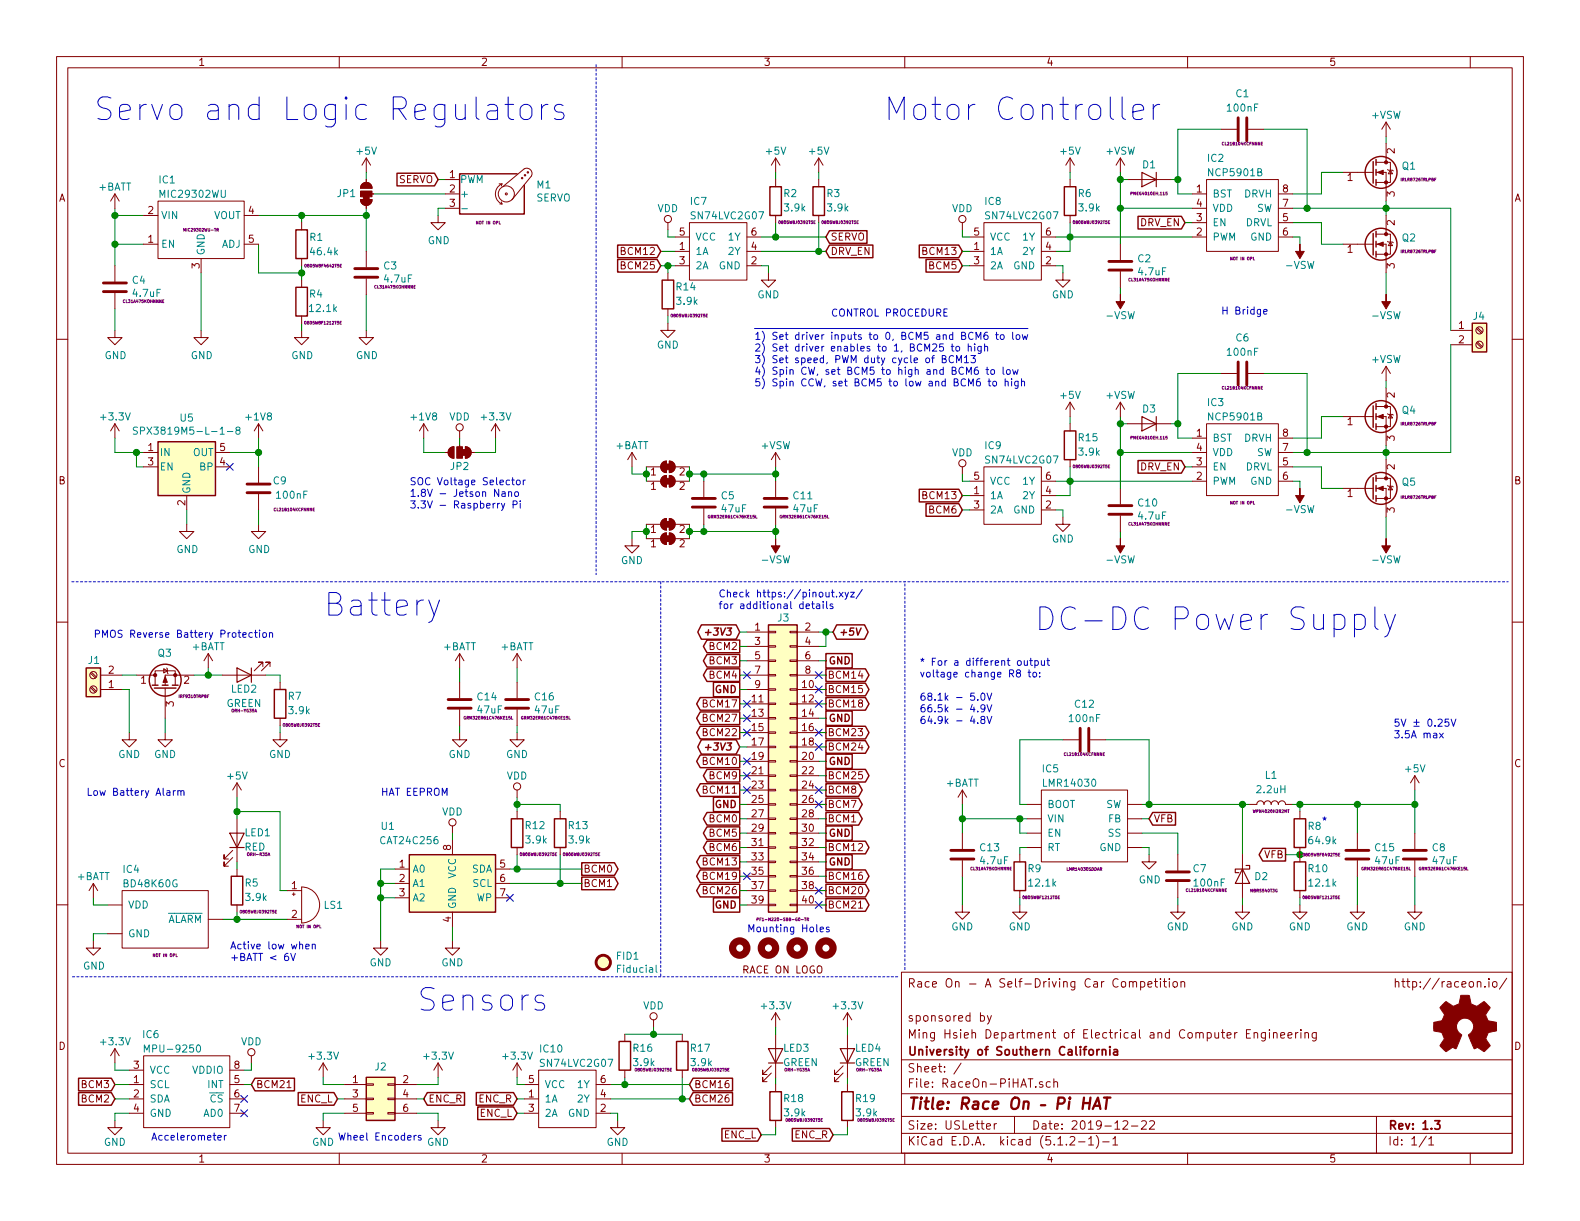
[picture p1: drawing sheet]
<svg xmlns="http://www.w3.org/2000/svg" width="279mm" height="216mm" viewBox="0 0 279 216" stroke-linecap="round" stroke-linejoin="round" font-family="sans-serif">
<defs><g id="words">
<g font-size="5.6" fill="#0000c2">
<text x="16.5" y="21.3">Servo and Logic Regulators</text>
<text x="156.2" y="21.3">Motor Controller</text>
<text x="57.1" y="109">Battery</text>
<text x="182.9" y="111.5">DC-DC Power Supply</text>
<text x="73.7" y="178.8">Sensors</text>
</g>
<text font-size="2.8" fill="#840000" x="160.4" y="196.2">Title: Race On Pi HAT</text>
<g font-size="2.1" fill="#840000">
<text x="160.4" y="174.6">Race On - A Self-Driving Car Competition</text>
<text x="160.4" y="183.6">Ming Hsieh Department of Electrical and Computer Engineering</text>
<text x="160.4" y="180.6">sponsored by</text>
<text x="160.4" y="189.6">Sheet: /</text>
<text x="160.4" y="186.6">University of Southern California</text>
<text x="160.4" y="192.3">File: RaceOn-PiHAT.sch</text>
<text x="160.4" y="202.5">KiCad E.D.A. kicad (5.1.2-1)-1</text>
<text x="160.4" y="199.7">Size: USLetter</text>
<text x="182.4" y="199.7">Date: 2019-12-22</text>
<text x="245.4" y="199.7">Rev: 1.3</text>
<text x="245.4" y="202.5">Id: 1/1</text>
</g>
<g font-size="1.8" fill="#840000">
<text x="35" y="11.6">1</text>
<text x="85" y="11.6">2</text>
<text x="135" y="11.6">3</text>
<text x="185" y="11.6">4</text>
<text x="235" y="11.6">5</text>
<text x="246.6" y="27.2" transform="rotate(-90 246.6 27.2)">2</text>
<text x="10.4" y="35.6">A</text>
<text x="70.5" y="32.4">SERVO</text>
<text x="79.5" y="31.5">1</text>
<text x="79.5" y="34">2</text>
<text x="211.6" y="34">1</text>
<text x="226.8" y="34">8</text>
<text x="238.3" y="32">1</text>
<text x="246.6" y="34.8" transform="rotate(-90 246.6 34.8)">3</text>
<text x="267.8" y="35.6">A</text>
<text x="26.2" y="37.8">2</text>
<text x="44" y="37.8">4</text>
<text x="79.5" y="36.6">3</text>
<text x="120.2" y="41.7">5</text>
<text x="132.9" y="41.7">6</text>
<text x="172.2" y="41.7">5</text>
<text x="184.9" y="41.7">6</text>
<text x="201.6" y="40">DRV_EN</text>
<text x="211.6" y="41.7">2</text>
<text x="211.6" y="39.1">3</text>
<text x="211.6" y="36.6">4</text>
<text x="226.8" y="39.1">5</text>
<text x="226.8" y="41.7">6</text>
<text x="226.8" y="36.6">7</text>
<text x="246.6" y="39.9" transform="rotate(-90 246.6 39.9)">2</text>
<text x="26.2" y="42.9">1</text>
<text x="35.3" y="47.5" transform="rotate(-90 35.3 47.5)">3</text>
<text x="44" y="42.9">5</text>
<text x="110.1" y="47.6">BCM25</text>
<text x="110.1" y="45.1">BCM12</text>
<text x="120.2" y="44.2">1</text>
<text x="120.2" y="46.7">3</text>
<text x="132.9" y="46.7">2</text>
<text x="132.9" y="44.2">4</text>
<text x="146.8" y="42.5">SERVO</text>
<text x="146.8" y="45.1">DRV_EN</text>
<text x="163.4" y="45.1">BCM13</text>
<text x="164.4" y="47.6">BCM5</text>
<text x="172.2" y="44.2">1</text>
<text x="172.2" y="46.7">3</text>
<text x="184.9" y="46.7">2</text>
<text x="184.9" y="44.2">4</text>
<text x="238.3" y="44.7">1</text>
<text x="246.6" y="47.5" transform="rotate(-90 246.6 47.5)">3</text>
<text x="258" y="58.2">1</text>
<text x="258" y="60.7">2</text>
<text x="246.6" y="70.3" transform="rotate(-90 246.6 70.3)">2</text>
<text x="211.6" y="77.2">1</text>
<text x="226.8" y="77.2">8</text>
<text x="238.3" y="75.2">1</text>
<text x="246.6" y="78" transform="rotate(-90 246.6 78)">3</text>
<text x="26.2" y="79.8">1</text>
<text x="26.2" y="82.3">3</text>
<text x="38.9" y="82.3">4</text>
<text x="38.9" y="79.8">5</text>
<text x="201.6" y="83.2">DRV_EN</text>
<text x="211.6" y="82.3">3</text>
<text x="211.6" y="79.8">4</text>
<text x="226.8" y="82.3">5</text>
<text x="226.8" y="79.8">7</text>
<text x="246.6" y="83" transform="rotate(-90 246.6 83)">2</text>
<text x="10.4" y="85.6">B</text>
<text x="32.8" y="89.4" transform="rotate(-90 32.8 89.4)">2</text>
<text x="115.1" y="86.6">1</text>
<text x="115.1" y="84.1">1</text>
<text x="120.2" y="86.6">2</text>
<text x="120.2" y="84.1">2</text>
<text x="163.4" y="88.3">BCM13</text>
<text x="172.2" y="87.4">1</text>
<text x="172.2" y="89.9">3</text>
<text x="172.2" y="84.8">5</text>
<text x="184.9" y="89.9">2</text>
<text x="184.9" y="87.4">4</text>
<text x="184.9" y="84.8">6</text>
<text x="211.6" y="84.8">2</text>
<text x="226.8" y="84.8">6</text>
<text x="238.3" y="87.9">1</text>
<text x="267.8" y="85.6">B</text>
<text x="115.1" y="94.2">1</text>
<text x="120.2" y="94.2">2</text>
<text x="164.4" y="90.8">BCM6</text>
<text x="246.6" y="90.7" transform="rotate(-90 246.6 90.7)">3</text>
<text x="115.1" y="96.8">1</text>
<text x="120.2" y="96.8">2</text>
<text x="125.7" y="112.4">+3V3</text>
<text x="133.5" y="111.5">1</text>
<text x="142.4" y="111.5">2</text>
<text x="148.2" y="112.4">+5V</text>
<text x="19.2" y="119.1">2</text>
<text x="125.6" y="114.9">BCM2</text>
<text x="125.6" y="117.5">BCM3</text>
<text x="133.5" y="114">3</text>
<text x="133.5" y="116.6">5</text>
<text x="133.5" y="119.1">7</text>
<text x="142.4" y="114">4</text>
<text x="142.4" y="116.6">6</text>
<text x="142.4" y="119.1">8</text>
<text x="146.4" y="117.5">GND</text>
<text x="19.2" y="121.7">1</text>
<text x="24.9" y="120.9">1</text>
<text x="30.7" y="124.9" transform="rotate(-90 30.7 124.9)">3</text>
<text x="32.5" y="120.9">2</text>
<text x="124.6" y="125.1">BCM17</text>
<text x="125.6" y="120">BCM4</text>
<text x="126.5" y="122.6">GND</text>
<text x="133" y="124.2">11</text>
<text x="133.5" y="121.7">9</text>
<text x="141.9" y="121.7">10</text>
<text x="141.9" y="124.2">12</text>
<text x="146.3" y="120">BCM14</text>
<text x="146.3" y="122.6">BCM15</text>
<text x="146.3" y="125.1">BCM18</text>
<text x="124.6" y="127.6">BCM27</text>
<text x="124.6" y="130.2">BCM22</text>
<text x="133" y="126.7">13</text>
<text x="133" y="129.3">15</text>
<text x="133" y="131.8">17</text>
<text x="141.9" y="126.7">14</text>
<text x="141.9" y="129.3">16</text>
<text x="141.9" y="131.8">18</text>
<text x="146.3" y="130.2">BCM23</text>
<text x="146.4" y="127.6">GND</text>
<text x="10.4" y="135.6">C</text>
<text x="124.6" y="135.3">BCM10</text>
<text x="125.6" y="137.8">BCM9</text>
<text x="125.7" y="132.7">+3V3</text>
<text x="133" y="134.4">19</text>
<text x="133" y="136.9">21</text>
<text x="141.9" y="134.4">20</text>
<text x="141.9" y="136.9">22</text>
<text x="146.3" y="132.7">BCM24</text>
<text x="146.3" y="137.8">BCM25</text>
<text x="146.4" y="135.3">GND</text>
<text x="267.8" y="135.6">C</text>
<text x="124.6" y="140.3">BCM11</text>
<text x="126.5" y="142.9">GND</text>
<text x="133" y="139.4">23</text>
<text x="133" y="142">25</text>
<text x="141.9" y="139.4">24</text>
<text x="141.9" y="142">26</text>
<text x="146.3" y="140.3">BCM8</text>
<text x="146.3" y="142.9">BCM7</text>
<text x="125.6" y="145.4">BCM0</text>
<text x="125.6" y="148">BCM5</text>
<text x="133" y="144.5">27</text>
<text x="133" y="147.1">29</text>
<text x="133" y="149.6">31</text>
<text x="141.9" y="144.5">28</text>
<text x="141.9" y="147.1">30</text>
<text x="141.9" y="149.6">32</text>
<text x="146.3" y="145.4">BCM1</text>
<text x="146.4" y="148">GND</text>
<text x="204" y="145.4">VFB</text>
<text x="70.6" y="153.4">1</text>
<text x="70.6" y="156">2</text>
<text x="79.8" y="150.3" transform="rotate(-90 79.8 150.3)">8</text>
<text x="88.4" y="153.4">5</text>
<text x="88.4" y="156">6</text>
<text x="103.1" y="154.3">BCM0</text>
<text x="124.6" y="153">BCM13</text>
<text x="124.6" y="155.6">BCM19</text>
<text x="125.6" y="150.5">BCM6</text>
<text x="133" y="152.1">33</text>
<text x="133" y="154.7">35</text>
<text x="141.9" y="152.1">34</text>
<text x="141.9" y="154.7">36</text>
<text x="146.3" y="150.5">BCM12</text>
<text x="146.3" y="155.6">BCM16</text>
<text x="146.4" y="153">GND</text>
<text x="223.5" y="151.8">VFB</text>
<text x="51.6" y="157.2">1</text>
<text x="70.6" y="158.5">3</text>
<text x="88.4" y="158.5">7</text>
<text x="103.1" y="156.8">BCM1</text>
<text x="124.6" y="158.1">BCM26</text>
<text x="126.5" y="160.7">GND</text>
<text x="133" y="157.2">37</text>
<text x="133" y="159.8">39</text>
<text x="141.9" y="157.2">38</text>
<text x="141.9" y="159.8">40</text>
<text x="146.3" y="158.1">BCM20</text>
<text x="146.3" y="160.7">BCM21</text>
<text x="51.6" y="162.3">2</text>
<text x="79.8" y="163" transform="rotate(-90 79.8 163)">4</text>
<text x="131.5" y="172.1">RACE ON LOGO</text>
<text x="10.4" y="185.6">D</text>
<text x="267.8" y="185.6">D</text>
<text x="23.6" y="191.5">1</text>
<text x="23.6" y="189">3</text>
<text x="41.4" y="191.5">5</text>
<text x="41.4" y="189">8</text>
<text x="62.4" y="191.5">1</text>
<text x="71.3" y="191.5">2</text>
<text x="93.5" y="191.5">5</text>
<text x="106.2" y="191.5">6</text>
<text x="14.5" y="194.9">BCM2</text>
<text x="14.5" y="192.4">BCM3</text>
<text x="23.6" y="194.1">2</text>
<text x="23.6" y="196.6">4</text>
<text x="41.4" y="194.1">6</text>
<text x="41.4" y="196.6">7</text>
<text x="45.2" y="192.4">BCM21</text>
<text x="53.1" y="194.9">ENC_L</text>
<text x="62.4" y="194.1">3</text>
<text x="62.4" y="196.6">5</text>
<text x="71.3" y="194.1">4</text>
<text x="71.3" y="196.6">6</text>
<text x="75.7" y="194.9">ENC_R</text>
<text x="84.7" y="194.9">ENC_R</text>
<text x="84.9" y="197.5">ENC_L</text>
<text x="93.5" y="194.1">1</text>
<text x="93.5" y="196.6">3</text>
<text x="106.2" y="196.6">2</text>
<text x="106.2" y="194.1">4</text>
<text x="122.7" y="192.4">BCM16</text>
<text x="122.7" y="194.9">BCM26</text>
<text x="128" y="201.3">ENC_L</text>
<text x="140.5" y="201.3">ENC_R</text>
<text x="35" y="205.5">1</text>
<text x="85" y="205.5">2</text>
<text x="135" y="205.5">3</text>
<text x="185" y="205.5">4</text>
<text x="235" y="205.5">5</text>
</g>
<g font-size="1.8" fill="#008484">
<text x="218.6" y="17.2">C1</text>
<text x="217.2" y="19.7">100nF</text>
<text x="242.6" y="21">+VSW</text>
<text x="63.2" y="27.4">+5V</text>
<text x="135.6" y="27.4">+5V</text>
<text x="143.2" y="27.4">+5V</text>
<text x="187.6" y="27.4">+5V</text>
<text x="195.6" y="27.4">+VSW</text>
<text x="202.1" y="29.8">D1</text>
<text x="213.6" y="28.6">IC2</text>
<text x="248" y="30">Q1</text>
<text x="17.4" y="33.7">+BATT</text>
<text x="28.2" y="32.4">IC1</text>
<text x="28.5" y="35">MIC29302WU</text>
<text x="59.7" y="34.8">JP1</text>
<text x="81.3" y="32.4">PWM</text>
<text x="81.3" y="34.9">+</text>
<text x="94.8" y="35.6">SERVO</text>
<text x="95" y="33.3">M1</text>
<text x="138.6" y="34.8">R2</text>
<text x="146.3" y="34.8">R3</text>
<text x="190.7" y="34.8">R6</text>
<text x="213.9" y="31.2">NCP5901B</text>
<text x="214.4" y="34.9">BST</text>
<text x="220" y="34.9">DRVH</text>
<text x="28.4" y="38.7">VIN</text>
<text x="37.8" y="38.7">VOUT</text>
<text x="116.3" y="37.5">VDD</text>
<text x="122.1" y="36.2">IC7</text>
<text x="122.5" y="38.8">SN74LVC2G07</text>
<text x="138.8" y="37.4">3.9k</text>
<text x="146.4" y="37.4">3.9k</text>
<text x="168.3" y="37.5">VDD</text>
<text x="174.2" y="36.2">IC8</text>
<text x="174.5" y="38.8">SN74LVC2G07</text>
<text x="190.9" y="37.4">3.9k</text>
<text x="214.4" y="40">EN</text>
<text x="214.4" y="37.5">VDD</text>
<text x="220.2" y="40">DRVL</text>
<text x="222.2" y="37.5">SW</text>
<text x="28.4" y="43.8">EN</text>
<text x="36.2" y="45.2" transform="rotate(-90 36.2 45.2)">GND</text>
<text x="39.1" y="43.8">ADJ</text>
<text x="54.8" y="42.6">R1</text>
<text x="55.1" y="45.1">46.4k</text>
<text x="67.9" y="47.7">C3</text>
<text x="75.6" y="43.2">GND</text>
<text x="122.9" y="45.1">1A</text>
<text x="122.9" y="47.6">2A</text>
<text x="122.9" y="42.5">VCC</text>
<text x="127.1" y="47.6">GND</text>
<text x="128.9" y="45.1">2Y</text>
<text x="128.9" y="42.5">1Y</text>
<text x="175" y="45.1">1A</text>
<text x="175" y="47.6">2A</text>
<text x="175" y="42.5">VCC</text>
<text x="179.2" y="47.6">GND</text>
<text x="181" y="45.1">2Y</text>
<text x="181" y="42.5">1Y</text>
<text x="201.2" y="46.4">C2</text>
<text x="214.4" y="42.5">PWM</text>
<text x="221.1" y="42.5">GND</text>
<text x="227.6" y="47.5">-VSW</text>
<text x="248" y="42.7">Q2</text>
<text x="23.4" y="50.2">C4</text>
<text x="23.6" y="52.5">4.7uF</text>
<text x="54.8" y="52.6">R4</text>
<text x="68.1" y="50">4.7uF</text>
<text x="119.7" y="51.4">R14</text>
<text x="119.8" y="53.9">3.9k</text>
<text x="133.9" y="52.8">GND</text>
<text x="186" y="52.8">GND</text>
<text x="201.4" y="48.7">4.7uF</text>
<text x="54.9" y="55.2">12.1k</text>
<text x="195.8" y="56.4">-VSW</text>
<text x="242.8" y="56.4">-VSW</text>
<text x="260.6" y="56.6">J4</text>
<text x="18.5" y="63.5">GND</text>
<text x="33.7" y="63.5">GND</text>
<text x="51.5" y="63.5">GND</text>
<text x="62.9" y="63.5">GND</text>
<text x="116.2" y="61.6">GND</text>
<text x="217.2" y="62.9">100nF</text>
<text x="218.6" y="60.4">C6</text>
<text x="242.6" y="64.2">+VSW</text>
<text x="187.6" y="70.5">+5V</text>
<text x="195.6" y="70.5">+VSW</text>
<text x="213.6" y="71.8">IC3</text>
<text x="18" y="74.3">+3.3V</text>
<text x="25.7" y="76.9">SPX3819M5-L-1-8</text>
<text x="31.9" y="74.5">U5</text>
<text x="43.6" y="74.3">+1V8</text>
<text x="72.8" y="74.3">+1V8</text>
<text x="79.4" y="74.3">VDD</text>
<text x="85.3" y="74.3">+3.3V</text>
<text x="202.1" y="72.9">D3</text>
<text x="213.9" y="74.3">NCP5901B</text>
<text x="248" y="73.2">Q4</text>
<text x="28.2" y="80.6">IN</text>
<text x="28.2" y="83.2">EN</text>
<text x="34.1" y="80.6">OUT</text>
<text x="35.4" y="83.2">BP</text>
<text x="79.7" y="83.1">JP2</text>
<text x="108.9" y="79.4">+BATT</text>
<text x="134.6" y="79.4">+VSW</text>
<text x="168.3" y="80.7">VDD</text>
<text x="174.2" y="79.4">IC9</text>
<text x="174.5" y="82">SN74LVC2G07</text>
<text x="190.8" y="78">R15</text>
<text x="190.9" y="80.6">3.9k</text>
<text x="214.4" y="78.1">BST</text>
<text x="214.4" y="83.2">EN</text>
<text x="214.4" y="80.6">VDD</text>
<text x="220" y="78.1">DRVH</text>
<text x="220.2" y="83.2">DRVL</text>
<text x="222.2" y="80.6">SW</text>
<text x="33.7" y="87.4" transform="rotate(-90 33.7 87.4)">GND</text>
<text x="48.4" y="85.6">C9</text>
<text x="49" y="88.2">100nF</text>
<text x="127.6" y="88.3">C5</text>
<text x="140.4" y="88.3">C11</text>
<text x="175" y="88.3">1A</text>
<text x="175" y="85.7">VCC</text>
<text x="181" y="88.3">2Y</text>
<text x="181" y="85.7">1Y</text>
<text x="201.3" y="89.6">C10</text>
<text x="214.4" y="85.7">PWM</text>
<text x="221.1" y="85.7">GND</text>
<text x="248" y="85.9">Q5</text>
<text x="127.7" y="90.6">47uF</text>
<text x="140.4" y="90.6">47uF</text>
<text x="175" y="90.8">2A</text>
<text x="179.2" y="90.8">GND</text>
<text x="186" y="95.9">GND</text>
<text x="201.4" y="91.9">4.7uF</text>
<text x="227.6" y="90.7">-VSW</text>
<text x="31.2" y="97.8">GND</text>
<text x="43.9" y="97.8">GND</text>
<text x="109.8" y="99.7">GND</text>
<text x="134.8" y="99.6">-VSW</text>
<text x="195.8" y="99.6">-VSW</text>
<text x="242.8" y="99.6">-VSW</text>
<text x="137.6" y="109.9">J3</text>
<text x="15.6" y="117.4">J1</text>
<text x="28" y="116.1">Q3</text>
<text x="34" y="115">+BATT</text>
<text x="78.4" y="115">+BATT</text>
<text x="88.6" y="115">+BATT</text>
<text x="40" y="125">GREEN</text>
<text x="40.9" y="122.5">LED2</text>
<text x="51" y="123.7">R7</text>
<text x="84.5" y="123.9">C14</text>
<text x="94.6" y="123.9">C16</text>
<text x="190.1" y="125.1">C12</text>
<text x="51.2" y="126.3">3.9k</text>
<text x="84.5" y="126.2">47uF</text>
<text x="94.7" y="126.2">47uF</text>
<text x="189.2" y="127.7">100nF</text>
<text x="20.9" y="134">GND</text>
<text x="27.3" y="134">GND</text>
<text x="40.3" y="137.8">+5V</text>
<text x="47.6" y="134">GND</text>
<text x="79.3" y="134">GND</text>
<text x="89.5" y="134">GND</text>
<text x="89.6" y="137.8">VDD</text>
<text x="184.4" y="136.6">IC5</text>
<text x="223.8" y="137.7">L1</text>
<text x="248.6" y="136.6">+5V</text>
<text x="167.3" y="139.1">+BATT</text>
<text x="184.8" y="139.1">LMR14030</text>
<text x="185.2" y="142.9">BOOT</text>
<text x="195.5" y="142.9">SW</text>
<text x="222.4" y="140.3">2.2uH</text>
<text x="43.3" y="147.9">LED1</text>
<text x="67.5" y="146.7">U1</text>
<text x="67.5" y="149.3">CAT24C256</text>
<text x="78.2" y="144.2">VDD</text>
<text x="93" y="146.6">R12</text>
<text x="93.1" y="149.1">3.9k</text>
<text x="100.6" y="146.6">R13</text>
<text x="100.7" y="149.1">3.9k</text>
<text x="185.2" y="145.4">VIN</text>
<text x="185.2" y="148">EN</text>
<text x="196" y="145.4">FB</text>
<text x="196" y="148">SS</text>
<text x="231.3" y="146.7">R8</text>
<text x="231.6" y="149.3">64.9k</text>
<text x="13.6" y="155.6">+BATT</text>
<text x="21.8" y="154.4">IC4</text>
<text x="43.2" y="150.4">RED</text>
<text x="72.9" y="154.3">A0</text>
<text x="80.6" y="155.4" transform="rotate(-90 80.6 155.4)">VCC</text>
<text x="83.4" y="154.3">SDA</text>
<text x="173.4" y="150.5">C13</text>
<text x="173.5" y="152.8">4.7uF</text>
<text x="181.8" y="154.2">R9</text>
<text x="185.2" y="150.5">RT</text>
<text x="194.4" y="150.5">GND</text>
<text x="211" y="154.2">C7</text>
<text x="221.9" y="155.6">D2</text>
<text x="231.4" y="154.2">R10</text>
<text x="243.2" y="150.5">C15</text>
<text x="243.3" y="152.8">47uF</text>
<text x="253.3" y="150.5">C8</text>
<text x="253.4" y="152.8">47uF</text>
<text x="22" y="156.9">BD48K60G</text>
<text x="22.6" y="160.7">VDD</text>
<text x="43.4" y="156.8">R5</text>
<text x="43.6" y="159.3">3.9k</text>
<text x="57.3" y="160.7">LS1</text>
<text x="72.9" y="156.8">A1</text>
<text x="72.9" y="159.4">A2</text>
<text x="80.6" y="160.8" transform="rotate(-90 80.6 160.8)">GND</text>
<text x="83.6" y="156.8">SCL</text>
<text x="84.3" y="159.4">WP</text>
<text x="182.1" y="156.8">12.1k</text>
<text x="201.4" y="156.2">GND</text>
<text x="211.3" y="156.8">100nF</text>
<text x="231.6" y="156.8">12.1k</text>
<text x="22.6" y="165.7">GND</text>
<text x="29.4" y="163.2">ALARM</text>
<text x="168.2" y="164.5">GND</text>
<text x="178.4" y="164.5">GND</text>
<text x="206.3" y="164.5">GND</text>
<text x="217.8" y="164.5">GND</text>
<text x="227.9" y="164.5">GND</text>
<text x="238.1" y="164.5">GND</text>
<text x="248.2" y="164.5">GND</text>
<text x="14.7" y="171.4">GND</text>
<text x="65.4" y="170.9">GND</text>
<text x="78.1" y="170.9">GND</text>
<text x="109.1" y="169.7">FID1</text>
<text x="109.3" y="172">Fiducial</text>
<text x="113.7" y="178.5">VDD</text>
<text x="134.8" y="178.5">+3.3V</text>
<text x="147.5" y="178.5">+3.3V</text>
<text x="18" y="184.8">+3.3V</text>
<text x="25.3" y="183.6">IC6</text>
<text x="42.6" y="184.8">VDD</text>
<text x="112" y="186">R16</text>
<text x="122.2" y="186">R17</text>
<text x="138.6" y="186">LED3</text>
<text x="151.3" y="186">LED4</text>
<text x="26.3" y="186.1">MPU-9250</text>
<text x="26.4" y="189.9">VCC</text>
<text x="34" y="189.9">VDDIO</text>
<text x="54.8" y="187.4">+3.3V</text>
<text x="66.3" y="189.3">J2</text>
<text x="75.1" y="187.4">+3.3V</text>
<text x="89.1" y="187.4">+3.3V</text>
<text x="95.6" y="186.1">IC10</text>
<text x="95.8" y="188.6">SN74LVC2G07</text>
<text x="112.1" y="188.5">3.9k</text>
<text x="122.3" y="188.5">3.9k</text>
<text x="138.4" y="188.5">GREEN</text>
<text x="151.1" y="188.5">GREEN</text>
<text x="26.4" y="192.4">SCL</text>
<text x="26.4" y="194.9">SDA</text>
<text x="26.4" y="197.5">GND</text>
<text x="36.1" y="197.5">AD0</text>
<text x="36.8" y="192.4">INT</text>
<text x="37.2" y="194.9">CS</text>
<text x="96.3" y="194.9">1A</text>
<text x="96.3" y="197.5">2A</text>
<text x="96.3" y="192.4">VCC</text>
<text x="100.5" y="197.5">GND</text>
<text x="102.2" y="194.9">2Y</text>
<text x="102.2" y="192.4">1Y</text>
<text x="138.7" y="194.9">R18</text>
<text x="138.8" y="197.4">3.9k</text>
<text x="151.4" y="194.9">R19</text>
<text x="151.5" y="197.4">3.9k</text>
<text x="18.4" y="202.6">GND</text>
<text x="55.2" y="202.6">GND</text>
<text x="75.5" y="202.6">GND</text>
<text x="107.3" y="202.6">GND</text>
</g>
<g font-size="1.8" fill="#0000c2">
<text x="133.3" y="58">__________________________________________________</text>
<text x="140.2" y="56">CONTROL PROCEDURE</text>
<text x="215.9" y="55.6">H Bridge</text>
<text x="133.3" y="60.1">1) Set driver inputs to 0, BCM5 and BCM6 to low</text>
<text x="133.3" y="62.2">2) Set driver enables to 1, BCM25 to high</text>
<text x="133.3" y="64.2">3) Set speed, PWM duty cycle of BCM13</text>
<text x="133.3" y="66.3">4) Spin CW, set BCM5 to high and BCM6 to low</text>
<text x="133.3" y="68.3">5) Spin CCW, set BCM5 to low and BCM6 to high</text>
<text x="72.4" y="85.8">SOC Voltage Selector</text>
<text x="72.4" y="87.9">1.8V - Jetson Nano</text>
<text x="72.4" y="89.9">3.3V - Raspberry Pi</text>
<text x="127" y="105.6">Check https://pinout.xyz/</text>
<text x="127" y="107.7">for additional details</text>
<text x="16.5" y="112.8">PMOS Reverse Battery Protection</text>
<text x="162.6" y="117.7">* For a different output</text>
<text x="162.6" y="119.8">voltage change R8 to:</text>
<text x="162.6" y="123.9">68.1k - 5.0V</text>
<text x="162.6" y="126">66.5k - 4.9V</text>
<text x="162.6" y="128">64.9k - 4.8V</text>
<text x="246.4" y="128.5">5V ± 0.25V</text>
<text x="246.4" y="130.6">3.5A max</text>
<text x="15.2" y="140.7">Low Battery Alarm</text>
<text x="67.3" y="140.7">HAT EEPROM</text>
<text x="233.7" y="145.8">*</text>
<text x="40.6" y="167.9">Active low when</text>
<text x="132.1" y="164.8">Mounting Holes</text>
<text x="40.6" y="169.9">+BATT &lt; 6V</text>
<text x="26.7" y="201.7">Accelerometer</text>
<text x="59.7" y="201.7">Wheel Encoders</text>
</g>
<g font-size=".7" fill="#840084">
<text x="216.3" y="25.7">CL21B104KCFNNNE</text>
<text x="200.2" y="34.5">PMEG4010EH,115</text>
<text x="247.9" y="32">IRLR8726TRLPBF</text>
<text x="32.8" y="40.9">MIC29302WU-TR</text>
<text x="84.4" y="39.6">NOT IN OPL</text>
<text x="138" y="39.6">0805W8J0392T5E</text>
<text x="145.6" y="39.6">0805W8J0392T5E</text>
<text x="190.1" y="39.6">0805W8J0392T5E</text>
<text x="54.2" y="47.3">0805W8F4642T5E</text>
<text x="217.7" y="46">NOT IN OPL</text>
<text x="247.9" y="44.7">IRLR8726TRLPBF</text>
<text x="21.9" y="53.5">CL31A475KOHNNNE</text>
<text x="66.4" y="51">CL31A475KOHNNNE</text>
<text x="199.7" y="49.7">CL31A475KOHNNNE</text>
<text x="54.2" y="57.4">0805W8F1212T5E</text>
<text x="118.9" y="56.1">0805W8J0392T5E</text>
<text x="216.3" y="68.9">CL21B104KCFNNNE</text>
<text x="200.2" y="77.7">PMEG4010EH,115</text>
<text x="247.9" y="75.2">IRLR8726TRLPBF</text>
<text x="190.1" y="82.8">0805W8J0392T5E</text>
<text x="217.7" y="89.2">NOT IN OPL</text>
<text x="247.9" y="88.2">IRLR8726TRLPBF</text>
<text x="48.6" y="90.4">CL21B104KCFNNNE</text>
<text x="125.5" y="91.6">GRM32ER61C476KE15L</text>
<text x="138.2" y="91.6">GRM32ER61C476KE15L</text>
<text x="199.7" y="92.9">CL31A475KOHNNNE</text>
<text x="31.7" y="123.4">IRF9310TRPBF</text>
<text x="41.1" y="125.9">ORH-YG35A</text>
<text x="50.4" y="128.5">0805W8J0392T5E</text>
<text x="82.3" y="127.2">GRM32ER61C476KE15L</text>
<text x="92.5" y="127.2">GRM32ER61C476KE15L</text>
<text x="188.3" y="133.6">CL21B104KCFNNNE</text>
<text x="221.8" y="143.7">WPN4020H2R2MT</text>
<text x="43.9" y="151.3">ORH-R35A</text>
<text x="92.3" y="151.3">0805W8J0392T5E</text>
<text x="99.9" y="151.3">0805W8J0392T5E</text>
<text x="171.8" y="153.9">CL31A475KOHNNNE</text>
<text x="188.8" y="153.9">LMR14030SDDAR</text>
<text x="230.7" y="151.4">0805W8F6492T5E</text>
<text x="241.1" y="153.9">GRM32ER61C476KE15L</text>
<text x="251.2" y="153.9">GRM32ER61C476KE15L</text>
<text x="42.7" y="161.5">0805W8J0392T5E</text>
<text x="181.2" y="159">0805W8F1212T5E</text>
<text x="209.9" y="157.7">CL21B104KCFNNNE</text>
<text x="221.2" y="157.8">MBRS540T3G</text>
<text x="230.7" y="159">0805W8F1212T5E</text>
<text x="52.6" y="164.1">NOT IN OPL</text>
<text x="134.7" y="162.8">PF1-M220-SBB-G0-TR</text>
<text x="27.2" y="169.2">NOT IN OPL</text>
<text x="112.6" y="189.4">0805W8J0392T5E</text>
<text x="122.8" y="189.4">0805W8J0392T5E</text>
<text x="138.9" y="189.4">ORH-YG35A</text>
<text x="151.6" y="189.4">ORH-YG35A</text>
<text x="139.3" y="198.3">0805W8J0392T5E</text>
<text x="152" y="198.3">0805W8J0392T5E</text>
</g>
</g></defs>
<g fill="none" stroke="#840000" stroke-width=".18">
<path d="M10 10h259.4v195.9h-259.4zM12 12h255.4v191.9h-255.4zM60 10v2M110 10v2M160 10v2M210 10v2M260 10v2M20.3 34.3l-.7 1.3M20.3 34.3v2.5M20.3 34.3l.8 1.3M25.4 38.1h2.5M27.9 35.6h15.3v10.1h-15.3z"/>
<path d="M43.2 38.1h2.5M53.3 39.4v1.2M63.8 35.3h2a1.02 1.02 0 0 1-1 1 1.02 1.02 0 0 1-1-1zM64.1 32.5a1.03 1.03 0 0 1 1.1-.1 1.03 1.03 0 0 1 .6 .9h-2v-.4zM64.8 27.9l-.8 1.3M64.8 27.9v2.6M64.8 31.8v1.2M64.8 35.6v1.2M64.8 27.9l.7 1.3M64.8 34.3h1.2M77.5 38.1v1.3h1.2l-1.2 1.2-1.3-1.2h1.3M78.7 31.8h2.6"/>
<path d="M78.7 34.3h2.6M78.7 36.8h2.6M88.3 32.5h.5M88.4 36.1h.4M88.6 35.7l.2 .4M88.8 32.5a1.94 1.94 0 0 0-1.2 1.8 1.94 1.94 0 0 0 1.2 1.8M88.8 32.5l-.2 .4M88.9 33l3.8-3.2a.95 .95 0 0 1 1.1 .2 .95 .95 0 0 1 .2 1.1l-3.4 4.2M118.1 39.4v1.2M121.9 39.4h10.2v10.1h-10.2zM137.2 27.9l-.8 1.3M137.2 27.9v2.6"/>
<path d="M137.2 31.8v1.2M137.2 38.1v1.3M137.2 27.9l.7 1.3M144.8 27.9l-.8 1.3M144.8 27.9v2.6M144.8 31.8v1.2M144.8 38.1v1.3M144.8 27.9l.7 1.3M170.2 39.4v1.2M174 39.4h10.1v10.1h-10.1zM189.2 27.9l-.7 1.3M189.2 27.9v2.6"/>
<path d="M189.2 31.8v1.2M189.2 38.1v1.3M189.2 27.9l.8 1.3M198.1 27.9l-.7 1.3M198.1 27.9v2.6M198.1 27.9l.8 1.3M199.4 31.8h7.6M210.8 34.3h2.6M210.8 36.8h2.6M210.8 39.4h2.6M213.4 31.8h12.7v12.7h-12.7zM215.9 22.9h2.8"/>
<path d="M220.7 22.9h2.8M226.1 34.3h2.5M226.1 36.8h2.5M226.1 39.4h2.5M237.5 30.5h5.3M243.3 30.5h1.8v5.1M243.3 28.7h1.8M245.1 28.7h.8v3.6h-2.6M245.1 21.6v2.5M245.1 25.4v3.3M245.1 38.1v3.3M245.1 21.6l-.8 1.3"/>
<path d="M245.1 21.6l.8 1.3M245.4 30l.1 .1h.8l.1 .1M245.9 30.1l.4 .6h-.8zM10 60h2M20.3 58.4v1.3h1.3l-1.3 1.3-1.3-1.3h1.3M20.3 47v2.8M20.3 51.8v2.8M25.4 43.2h2.5M35.6 58.4v1.3h1.2l-1.2 1.3-1.3-1.3h1.3M35.6 45.7v2.6M43.2 43.2h2.5M53.3 58.4v1.3h1.3l-1.3 1.3-1.2-1.3h1.2"/>
<path d="M53.3 45.7v1.3M53.3 49.5v1.3M53.3 55.9v1.3M64.8 58.4v1.3h1.2l-1.2 1.3-1.3-1.3h1.3M64.8 44.5v2.7M64.8 49.3v2.8M118.1 57.2v1.2h1.3l-1.3 1.3-1.3-1.3h1.3M118.1 48.3v1.2M118.1 54.6v1.3M119.4 41.9h2.5M119.4 44.5h2.5M119.4 47h2.5"/>
<path d="M132.1 41.9h2.5M132.1 44.5h2.5M132.1 47h2.5M135.9 48.3v1.2h1.3l-1.3 1.3-1.3-1.3h1.3M171.4 41.9h2.6M171.4 44.5h2.6M171.4 47h2.6M184.1 41.9h2.6M184.1 44.5h2.6M184.1 47h2.6M188 48.3v1.2h1.2l-1.2 1.3-1.3-1.3h1.3M198.1 43.2v2.8"/>
<path d="M198.1 48v2.8M210.8 41.9h2.6M226.1 41.9h2.5M237.5 43.2h5.3M243.3 43.2h1.8v5.1M243.3 41.4h1.8M245.1 41.4h.8v3.6h-2.6M245.4 42.7l.1 .1h.8l.1 .1M245.9 42.8l.4 .6h-.8zM256.5 58.4h3.8M261.1 58.1l.9 .8M261.3 57.9l.8 .9"/>
<path d="M267.4 60h2M20.3 74.9v2.6M20.3 74.9l-.7 1.3M20.3 74.9l.8 1.3M45.7 74.9l-.7 1.3M45.7 74.9v2.6M45.7 74.9l.8 1.3M74.9 74.9l-.7 1.3M74.9 74.9v2.6M74.9 74.9l.8 1.3M79.5 79.3l.4-.3h.4v2a1.03 1.03 0 0 1-1-.6 1.03 1.03 0 0 1 .2-1.1zM81.3 76.2v1.3"/>
<path d="M81.3 78.7v1.3M82.3 79a1.02 1.02 0 0 1 1 1 1.02 1.02 0 0 1-1 1zM87.6 74.9l-.7 1.3M87.6 74.9v2.6M87.6 74.9l.8 1.3M189.2 71.1v2.6M189.2 74.9v1.3M189.2 71.1l-.7 1.3M189.2 71.1l.8 1.3M198.1 71.1v2.6M198.1 71.1l-.7 1.3M198.1 71.1l.8 1.3"/>
<path d="M199.4 74.9h7.6M210.8 77.5h2.6M213.4 74.9h12.7v12.7h-12.7zM215.9 66h2.8M220.7 66h2.8M226.1 77.5h2.5M237.5 73.7h5.3M243.3 73.7h1.8v5M243.3 71.9h1.8M245.1 71.9h.8v3.5h-2.6M245.1 64.8l-.8 1.2M245.1 64.8v2.5"/>
<path d="M245.1 68.6v3.3M245.1 64.8l.8 1.2M245.4 73.2l.1 .1h.8l.1 .1M245.9 73.3l.4 .6h-.8zM256.5 61h3.8M261.1 60.6l.9 .9M261.3 60.5l.8 .8M25.4 82.6h2.5M25.4 80h2.5M33 92.7v1.3h1.3l-1.3 1.3-1.3-1.3h1.3M33 87.6v2.6M38.1 82.6h2.5"/>
<path d="M38.1 80h2.5M45.7 92.7v1.3h1.3l-1.3 1.3-1.3-1.3h1.3M45.7 82.6v2.7M45.7 87.4v2.8M78.7 80h1.3M82.5 80h1.3M111.8 95.3v1.2h1.2l-1.2 1.3-1.3-1.3h1.3M111.8 80l-.8 1.3M111.8 80v2.6M111.8 80l.7 1.3M114.3 85.1h2.5M114.3 82.6h2.5"/>
<path d="M114.3 95.3h2.5M114.3 92.7h2.5M117.1 84.4l.4-.3h.4v2a1.03 1.03 0 0 1-1-.6 1.03 1.03 0 0 1 .2-1.1zM117.1 94.6l.4-.3 .4-.1v2.1a1.03 1.03 0 0 1-1-.6 1.03 1.03 0 0 1 .2-1.1zM117.1 92l.4-.3h.4v2a1.03 1.03 0 0 1-1-.6 1.03 1.03 0 0 1 .2-1.1zM117.2 81.8l.7-.3v2.1a1.02 1.02 0 0 1-1-.7 1.02 1.02 0 0 1 .3-1.1zM118.4 84.1a1.02 1.02 0 0 1 1 1 1.02 1.02 0 0 1-1 1zM118.4 81.5a1.02 1.02 0 0 1 1 1.1 1.02 1.02 0 0 1-1 1zM118.4 94.2a1.02 1.02 0 0 1 1 1.1 1.02 1.02 0 0 1-1 1zM118.4 91.7a1.02 1.02 0 0 1 1 1 1.02 1.02 0 0 1-1 1zM119.4 85.1h2.5M119.4 82.6h2.5"/>
<path d="M119.4 95.3h2.5M119.4 92.7h2.5M124.5 85.1v2.8M124.5 89.9v2.8M137.2 80v2.6M137.2 85.1v2.8M137.2 89.9v2.8M137.2 80l-.8 1.3M137.2 80l.7 1.3M170.2 82.6v1.2M171.4 85.1h2.6M171.4 87.6h2.6"/>
<path d="M171.4 90.2h2.6M174 82.6h10.1v10.1h-10.1zM184.1 85.1h2.6M184.1 87.6h2.6M184.1 90.2h2.6M188 91.4v1.3h1.2l-1.2 1.3-1.3-1.3h1.3M189.2 81.3v1.3M198.1 86.4v2.8M198.1 91.2v2.8M210.8 85.1h2.6M210.8 82.6h2.6M210.8 80h2.6"/>
<path d="M226.1 85.1h2.5M226.1 82.6h2.5M226.1 80h2.5M237.5 86.4h5.3M243.3 86.4h1.8v5M243.3 84.6h1.8M245.1 84.6h.8v3.5h-2.6M245.1 81.3v3.3M245.4 85.9l.1 .1h.8l.1 .1M245.9 86l.4 .6h-.8zM10 110h2M16 119l.9 .9"/>
<path d="M16.2 118.9l.8 .8M17.8 119.4h3.8M24.1 119.4h3.3M27.4 119.4v-.8h3.6v2.6M27.4 119.4v1.8M29 118.2l.6 .4-.6 .4zM29.5 118.1l.1 .1v.8l.1 .1M34.3 119.4h-5.1v1.8M36.8 115.6l-.7 1.2M36.8 115.6v2.5M36.8 115.6l.8 1.2M39.4 119.4h7.6"/>
<path d="M46.5 117.9v-.8h-.8h.8l-1.5 1.5M47.8 117.9v-.8h-.8h.8l-1.6 1.5M81.3 115.6v2.5M81.3 115.6l-.8 1.2M81.3 115.6l.7 1.2M91.4 115.6v2.5M91.4 115.6l-.7 1.2M91.4 115.6l.8 1.2M132.1 119.4h3.8M132.1 111.8h3.8M132.1 114.3h3.8M132.1 116.8h3.8"/>
<path d="M135.9 119.3h1.3v.2h-1.3zM135.9 116.7h1.3v.3h-1.3zM135.9 114.2h1.3v.2h-1.3zM135.9 111.6h1.3v.3h-1.3zM139.7 119.3h1.3v.2h-1.3zM139.7 116.7h1.3v.3h-1.3zM139.7 114.2h1.3v.2h-1.3zM139.7 111.6h1.3v.3h-1.3zM141 119.4h3.8M141 111.8h3.8M141 114.3h3.8M141 116.8h3.8"/>
<path d="M267.4 110h2M16 121.6l.9 .8M16.2 121.4l.8 .9M17.8 121.9h3.8M22.9 129.5v1.3h1.2l-1.2 1.3-1.3-1.3h1.3M29.2 129.5v1.3h1.3l-1.3 1.3-1.3-1.3h1.3M29.2 121.7v.2M29.2 121.9v5.1M41.9 138.4l-.8 1.3M41.9 138.4v2.6M41.9 138.4l.8 1.3M49.5 129.5v1.3h1.3l-1.3 1.3-1.2-1.3h1.2"/>
<path d="M49.5 120.7v1.2M49.5 127v1.3M81.3 129.5v1.3h1.2l-1.2 1.3-1.3-1.3h1.3M81.3 120.7v2.7M81.3 125.5v2.8M91.4 129.5v1.3h1.3l-1.3 1.3-1.2-1.3h1.2M91.4 120.7v2.7M91.4 125.5v2.8M91.4 139.7v1.3M132.1 121.9h3.8M132.1 124.5h3.8M132.1 127h3.8"/>
<path d="M132.1 129.5h3.8M132.1 132.1h3.8M132.1 134.6h3.8M132.1 137.2h3.8M132.1 139.7h3.8M135.9 139.6h1.3v.2h-1.3zM135.9 137h1.3v.3h-1.3zM135.9 134.5h1.3v.2h-1.3zM135.9 132h1.3v.2h-1.3zM135.9 129.4h1.3v.3h-1.3zM135.9 126.9h1.3v.2h-1.3zM135.9 124.3h1.3v.3h-1.3z"/>
<path d="M135.9 121.8h1.3v.2h-1.3zM139.7 139.6h1.3v.2h-1.3zM139.7 137h1.3v.3h-1.3zM139.7 134.5h1.3v.2h-1.3zM139.7 132h1.3v.2h-1.3zM139.7 129.4h1.3v.3h-1.3zM139.7 126.9h1.3v.2h-1.3zM139.7 124.3h1.3v.3h-1.3zM139.7 121.8h1.3v.2h-1.3zM141 121.9h3.8M141 124.5h3.8M141 127h3.8"/>
<path d="M141 129.5h3.8M141 132.1h3.8M141 134.6h3.8M141 137.2h3.8M141 139.7h3.8M170.2 139.7l-.8 1.3M170.2 139.7v2.5M170.2 139.7l.7 1.3M184.1 139.7h15.3v12.7h-15.3zM188 130.8h2.8M192.8 130.8h2.8M250.2 137.2l-.8 1.2"/>
<path d="M250.2 137.2v2.5M250.2 137.2l.8 1.2M10 160h2M16.5 156.2l-.8 1.3M16.5 156.2v2.6M16.5 156.2l.8 1.3M21.6 157.5h15.2v10.1h-15.2zM41.1 151.6l-1.5 1.6v-.8v.8h.8M41.1 150.4l-1.5 1.5v-.8v.8h.8M41.9 144.8v7.6M41.9 153.7v1.2M50.8 157.5h2.5"/>
<path d="M51.7 158.1h.5M51.9 157.9v.5M53.3 156.8a3.2 3.2 0 0 1 3.2 3.2 3.2 3.2 0 0 1-3.2 3.2zM69.8 153.7h2.6M69.8 156.2h2.6M69.8 158.8h2.6M80 146.1v1.2M80 148.6v2.5M87.6 153.7h2.6M87.6 156.2h2.6M87.6 158.8h2.6M91.4 143.5v1.3"/>
<path d="M91.4 149.9v1.2M99.1 143.5v1.3M99.1 149.9v1.2M132.1 157.5h3.8M132.1 142.2h3.8M132.1 144.8h3.8M132.1 147.3h3.8M132.1 149.9h3.8M132.1 152.4h3.8M132.1 154.9h3.8M135.9 159.9h1.3v.2h-1.3zM135.9 157.4h1.3v.2h-1.3z"/>
<path d="M135.9 154.8h1.3v.3h-1.3zM135.9 152.3h1.3v.2h-1.3zM135.9 149.7h1.3v.3h-1.3zM135.9 147.2h1.3v.2h-1.3zM135.9 144.7h1.3v.2h-1.3zM135.9 142.1h1.3v.3h-1.3zM139.7 159.9h1.3v.2h-1.3zM139.7 157.4h1.3v.2h-1.3zM139.7 154.8h1.3v.3h-1.3zM139.7 152.3h1.3v.2h-1.3zM139.7 149.7h1.3v.3h-1.3zM139.7 147.2h1.3v.2h-1.3z"/>
<path d="M139.7 144.7h1.3v.2h-1.3zM139.7 142.1h1.3v.3h-1.3zM141 157.5h3.8M141 142.2h3.8M141 144.8h3.8M141 147.3h3.8M141 149.9h3.8M141 152.4h3.8M141 154.9h3.8M170.2 147.3v2.8M170.2 152.1v2.8M180.3 151.1v1.3"/>
<path d="M180.3 157.5v1.3M181.6 142.2h2.5M181.6 144.8h2.5M181.6 147.3h2.5M181.6 149.9h2.5M199.4 142.2h2.5M199.4 144.8h2.5M199.4 147.3h2.5M199.4 149.9h2.5M203.2 151.1v1.3h1.3l-1.3 1.3-1.3-1.3h1.3M208.3 151.1v2.8M208.3 156v2.8"/>
<path d="M219.7 151.1v7.7M221 142.2h1.2a.63 .63 0 0 1 .7-.6 .63 .63 0 0 1 .6 .6 .63 .63 0 0 1 .7-.6 .63 .63 0 0 1 .6 .6 .63 .63 0 0 1 .6-.6 .63 .63 0 0 1 .7 .6 .63 .63 0 0 1 .6-.6 .63 .63 0 0 1 .6 .6h1.3M229.9 143.5v1.3M229.9 149.9v2.5M229.9 157.5v1.3M240 147.3v2.8M240 152.1v2.8M250.2 147.3v2.8M250.2 152.1v2.8M267.4 160h2M16.5 166.4v1.2h1.3l-1.3 1.3-1.3-1.3h1.3M19 160h2.6"/>
<path d="M19 165.1h2.6M36.8 162.6h2.6M41.9 160v1.3M50.8 162.6h2.5M67.3 166.4v1.2h1.3l-1.3 1.3-1.3-1.3h1.3M80 166.4v1.2h1.3l-1.3 1.3-1.3-1.3h1.3M80 161.3v2.5M132.1 160h3.8M137.2 179.1v2.5M137.2 179.1l.7 1.2M137.2 179.1l-.8 1.2M141 160h3.8"/>
<path d="M149.9 179.1v2.5M149.9 179.1l-.8 1.2M149.9 179.1l.7 1.2M151.8 160.6h.7M159.4 171.9h108v32h-108zM170.2 160v1.3h1.2l-1.2 1.3-1.3-1.3h1.3M173.4 179.7l.4-.1 .3 .3-.1 .6h-.6M174.6 179.6l.4 1M175.3 179.6l-.5 1.3-.2 .2M180.3 160v1.3h1.3l-1.3 1.3-1.2-1.3h1.2M199.7 173.7l.2-.1h.4l.1 .9M199.7 173.6v.9"/>
<path d="M200.4 173.8l.2-.2h.3l.1 .9M201.7 173.6h.4l.3 .2v.6l-.3 .1h-.4M201.7 173.6v1.5M203 174.1l.7-.2-.1-.3h-.4l-.2 .2 .1 .7h.5M204.1 173.6h.6M204.3 173.1v1.2l.4 .2M205.2 173.1v.1M205.2 173.6v.9M205.7 173.6h.6M205.9 173.1v1.2l.4 .2M206.8 173.1v.1M206.8 173.6v.9"/>
<path d="M207.5 173.7l.2-.1 .4 .1v.7l-.2 .1-.4-.1zM208.3 160v1.3h1.2l-1.2 1.3-1.3-1.3h1.3M208.8 173.7l.1-.1a.37 .37 0 0 1 .6 .2v.7M208.8 173.6v.9M219.7 160v1.3h1.3l-1.3 1.3-1.3-1.3h1.3M229.9 160v1.3h1.2l-1.2 1.3-1.3-1.3h1.3M240 160v1.3h1.3l-1.3 1.3-1.2-1.3h1.2M246.7 173.7l.3-.1h.3l.1 .9M246.7 173.1v1.4M247.9 173.6h.6M248.1 173.1v1.2l.4 .2M248.7 173.6h.6"/>
<path d="M248.9 173.1v1.2l.4 .2M249.8 173.6h.4l.3 .2-.1 .6-.2 .1h-.4M249.8 173.6v1.5M250.2 160v1.3h1.3l-1.3 1.3-1.3-1.3h1.3M251.2 174.4v.1M251.2 173.6v.2M253 173l-1.3 1.9M254.5 173l-1.3 1.9M255 173.6v.9M255.4 173.6l-.4 .2M256 173.6h.5l.1 .9M256.6 173.9l-.5 .1a.29 .29 0 0 0-.2 .3 .29 .29 0 0 0 .2 .2h.5"/>
<path d="M257.9 173.6h-.4l-.3 .2 .1 .6 .2 .1h.4M258.5 174.1l.7-.2v-.3h-.5l-.2 .2 .1 .7h.6M259.9 173.7l.2-.1 .4 .1 .1 .6-.1 .2h-.4l-.2-.1zM261.2 173.7l.1-.1a.37 .37 0 0 1 .6 .2v.7M261.2 173.6v.9M262.6 174.4v.1M263.3 173.1v.1M263.3 173.6v.9M264 173.7l.2-.1 .4 .1 .1 .6-.1 .2h-.4l-.2-.1zM266.4 173l-1.2 1.9M20.3 198.1v1.3h1.3l-1.3 1.3-1.3-1.3h1.3M20.3 185.4v2.6"/>
<path d="M20.3 185.4l-.7 1.3M20.3 185.4l.8 1.3M22.9 191.8h2.5M22.9 194.3h2.5M22.9 189.2h2.5M22.9 196.9h2.5M25.4 186.7h15.2v12.7h-15.2zM40.6 191.8h2.6M40.6 194.3h2.6M40.6 189.2h2.6M40.6 196.9h2.6M44.4 186.7v1.3"/>
<path d="M50.7 192.3h.8M57.1 198.1v1.3h1.3l-1.3 1.3-1.2-1.3h1.2M57.1 188l-.7 1.2M57.1 188v2.5M57.1 188l.8 1.2M61 191.8h3.8M61 194.3h3.8M61 196.9h3.8M64.8 196.7h1.2v.3h-1.2zM64.8 194.2h1.2v.2h-1.2zM64.8 191.6h1.2v.3h-1.2zM68.6 196.7h1.2v.3h-1.2z"/>
<path d="M68.6 194.2h1.2v.2h-1.2zM68.6 191.6h1.2v.3h-1.2zM69.8 191.8h3.9M69.8 194.3h3.9M69.8 196.9h3.9M77.5 198.1v1.3h1.2l-1.2 1.3-1.3-1.3h1.3M77.5 188l-.8 1.2M77.5 188v2.5M77.5 188l.7 1.2M91.4 188v2.5M91.4 188l-.7 1.2M91.4 188l.8 1.2"/>
<path d="M92.7 191.8h2.5M92.7 194.3h2.5M92.7 196.9h2.5M95.2 189.2h10.2v10.2h-10.2zM105.4 191.8h2.5M105.4 194.3h2.5M105.4 196.9h2.5M109.2 198.1v1.3h1.3l-1.3 1.3-1.3-1.3h1.3M110.5 182.9v1.3M110.5 189.2v1.3M115.6 180.3v1.3M120.6 182.9v1.3"/>
<path d="M120.6 189.2v1.3M136.4 189.7l-1.5 1.6v-.8v.8h.7M136.4 188.5l-1.5 1.5v-.8v.8h.7M137.2 182.9v7.6M137.2 191.8v1.2M137.2 198.1v1.3M149.1 189.7l-1.5 1.6v-.8v.8h.7M149.1 188.5l-1.5 1.5v-.8v.8h.7M149.9 182.9v7.6M149.9 191.8v1.2M149.9 198.1v1.3M159.4 197.4h108"/>
<path d="M159.4 193.4h108M159.4 187.4h108M170 188l-1.3 1.9M174.4 199.2l.8-.2-.1-.2-.4-.1-.3 .2 .1 .7h.6M175.8 198.7v1M176.2 198.7l-.3 .1-.1 .2M179.4 197.4v3M184.4 191.3a.37 .37 0 0 0-.6 .2l.1 .2 .5 .1 .1 .2-.3 .3-.4-.1M185.7 191.3h-.4l-.3 .2 .1 .6 .2 .2 .4-.1M186.4 191.4v-.1a.37 .37 0 0 1 .6 .2v.8M186.4 190.8v1.5M198.6 198.3l.2-.1h.4l.2 .4-.9 1.1h.9"/>
<path d="M200.1 199.1h1.1M201.9 198.3l.2-.1h.3l.3 .1v.3v.2l-.9 .9h.9M203.3 198.3l.2-.1h.4l.2 .1 .1 .3-1 1.1h1M220.4 182.8h.5M221.1 182.1h-.7v1.5h.7M221.8 182.7l.2-.1 .3 .1 .1 .9M221.8 182.6v1M223.8 182.6v1.2l-.3 .3-.4-.1M223.8 182.7l-.5-.1-.3 .3 .1 .5 .2 .2 .5-.1M224.5 182.1v.1M224.5 182.6v1M225.2 182.7l.2-.1 .4 .1v.9"/>
<path d="M225.2 182.6v1M226.5 183.1l.7-.2-.1-.2-.4-.1-.2 .2v.7h.6M227.8 183.1l.7-.2-.1-.2-.4-.1-.2 .2v.7h.6M229.1 182.6v1M229.5 182.6l-.4 .3M230 182.1v.1M230 182.6v1M230.8 182.7l.2-.1 .3 .1 .1 .9M230.8 182.6v1M232.8 182.6v1.2l-.3 .3-.4-.1M232.8 182.7l-.5-.1-.3 .3 .1 .5 .2 .2 .5-.1M243.4 197.4v6.5"/>
<path d="M60 203.9v2M110 203.9v2M159.4 200.4h108M160 203.9v2M189.2 201.1l.2-.1h.4l.2 .1 .1 .3-.1 .2-.8 .9h.9M190.7 201.9h1.2M192.5 201.4l.4-.4v1.5M192.5 202.5h.9M193.9 200.8a1.71 1.71 0 0 1 0 2.2M195 201.9h1.1M196.8 201.4l.4-.4v1.5M196.8 202.5h.8"/>
<path d="M210 203.9v2M252.2 200.9l-1.2 1.9M252.7 201.4l.4-.4v1.5M252.7 202.5h.8M260 203.9v2"/>
<circle cx="89.5" cy="34.3" r=".18"/>
<circle cx="89.5" cy="34.3" r="1.42"/>
<circle cx="92.3" cy="31.5" r=".13"/>
<circle cx="92.8" cy="31" r=".13"/>
<circle cx="93.3" cy="30.5" r=".13"/>
<circle cx="118.1" cy="38.7" r=".63"/>
<circle cx="170.2" cy="38.7" r=".63"/>
<circle cx="261.6" cy="58.4" r=".63"/>
<circle cx="81.3" cy="75.6" r=".63"/>
<circle cx="261.6" cy="61" r=".63"/>
<circle cx="170.2" cy="81.9" r=".63"/>
<circle cx="16.5" cy="119.4" r=".63"/>
<circle cx="16.5" cy="121.9" r=".63"/>
<circle cx="91.4" cy="139.1" r=".63"/>
<circle cx="80" cy="145.4" r=".63"/>
<circle cx="115.6" cy="179.7" r=".63"/>
<circle cx="44.4" cy="186.1" r=".63"/>
</g>
<path d="M194 185.6v1M194.4 185.6l-.4 .3M194.9 185.7l.2-.1h.4l.1 1M194.9 185.6v1M196.3 185.1v.1M196.3 185.6v1M197 185.6h.6v1M197.6 185.9l-.5 .1-.2 .2 .2 .4 .5-.1M253.7 198.2h.9l-.5 .6 .5 .1v.6l-.2 .2-.7-.2" fill="none" stroke="#840000" stroke-width=".3"/>
<path d="M191.6 195h1.1M191.7 194.1l-.3 2M192.8 194.1l-.2 2M193.2 196.1l1-2 .4 2M193.5 195.5h1M195.2 194.1h1.2M195.8 194.1l-.3 2" fill="none" stroke="#840000" stroke-width=".41"/>
<g fill="none" stroke="#008400" stroke-width=".18">
<path d="M20.3 36.8v10.2M20.3 38.1h5.1M45.7 38.1h19.1M53.3 38.1v1.3M64.8 30.5v1.3M64.8 36.8v7.7M66 34.3h12.7M77.5 31.8h1.2M78.7 36.8h-1.2v1.3M137.2 30.5v1.3M137.2 39.4v2.5M144.8 30.5v1.3"/>
<path d="M144.8 39.4v5.1M189.2 30.5v1.3M189.2 39.4v5.1h-2.5M198.1 36.8h12.7M198.1 30.5v12.7M198.1 31.8h1.3M207 31.8h1.3M209.5 39.4h1.3M215.9 22.9h-7.6v11.4h2.5M223.5 22.9h7.6v13.9M228.6 36.8h27.9v21.6M228.6 39.4h5.1v3.8h3.8"/>
<path d="M237.5 30.5h-3.8v3.8h-5.1M245.1 24.1v1.3M245.1 35.6v2.5M20.3 54.6v3.8M20.3 43.2h5.1M35.6 48.3v10.1M45.7 43.2v5.1h7.6M53.3 47v2.5M53.3 57.2v1.2M64.8 52.1v6.3M116.8 44.5h2.6M116.8 47h2.6"/>
<path d="M118.1 40.6v1.3h1.3M118.1 47v1.3M118.1 55.9v1.3M134.6 41.9h11.4M134.6 44.5h11.4M134.6 47h1.3v1.3M170.2 40.6v1.3h1.2M170.2 44.5h1.2M170.2 47h1.2M186.7 41.9h24.1M186.7 47h1.3v1.3M198.1 50.8v1.3"/>
<path d="M228.6 41.9h1.3v1.3M245.1 48.3v3.8M20.3 77.5v2.5h5.1M45.7 77.5v5.1M74.9 77.5v2.5h3.8M81.3 77.5v1.2M87.6 77.5v2.5h-3.8M189.2 73.7v1.2M198.1 73.7v12.7M198.1 74.9h1.3M207 74.9h1.3M215.9 66h-7.6v11.5h2.5"/>
<path d="M223.5 66h7.6v14M237.5 73.7h-3.8v3.8h-5.1M245.1 67.3v1.3M245.1 78.7v2.6M256.5 61v19h-27.9M24.1 80v2.6h1.3M33 90.2v2.5M40.6 80h5.1M45.7 90.2v2.5M111.8 82.6v1.2h2.5M114.3 94h-2.5v1.3M114.3 82.6v2.5"/>
<path d="M114.3 92.7v2.6M121.9 83.8h15.3M121.9 94h15.3M121.9 82.6v2.5M121.9 92.7v2.6M124.5 83.8v1.3M124.5 92.7v1.3M137.2 82.6v2.5M137.2 92.7v2.6M170.2 83.8v1.3h1.2M170.2 87.6h1.2M170.2 90.2h1.2"/>
<path d="M186.7 85.1h24.1M186.7 90.2h1.3v1.2M189.2 82.6v5h-2.5M198.1 80h12.7M198.1 94v1.3M209.5 82.6h1.3M228.6 82.6h5.1v3.8h3.8M228.6 85.1h1.3v1.3M245.1 91.4v3.9M21.6 119.4h2.5M34.3 119.4h5.1M36.8 118.1v1.3"/>
<path d="M47 119.4h2.5v1.3M81.3 118.1v2.6M91.4 118.1v2.6M130.8 111.8h1.3M130.8 114.3h1.3M130.8 116.8h1.3M130.8 119.4h1.3M144.8 111.8h2.5M144.8 116.8h1.2M144.8 119.4h1.2M146 111.8v2.5h-1.2M21.6 121.9h1.3v7.6"/>
<path d="M29.2 127v2.5M49.5 128.3v1.2M81.3 128.3v1.2M91.4 128.3v1.2M130.8 121.9h1.3M130.8 124.5h1.3M130.8 127h1.3M130.8 129.5h1.3M130.8 132.1h1.3M130.8 134.6h1.3M130.8 137.2h1.3M130.8 139.7h1.3"/>
<path d="M144.8 121.9h1.2M144.8 124.5h1.2M144.8 127h1.2M144.8 129.5h1.2M144.8 132.1h1.2M144.8 134.6h1.2M144.8 137.2h1.2M144.8 139.7h1.2M188 130.8h-7.7v11.4h1.3M195.6 130.8h7.6v11.4M250.2 139.7v7.6M16.5 158.8v1.2h2.5"/>
<path d="M41.9 141v3.8M41.9 152.4v1.3M41.9 143.5h7.6v14h1.3M67.3 156.2h2.5M67.3 158.8h2.5M69.8 153.7h-2.5v12.7M80 147.3v1.3M90.2 156.2h12.7M90.2 153.7h12.7M91.4 142.2h7.7v1.3M91.4 141v2.5M91.4 151.1v2.6"/>
<path d="M99.1 151.1v5.1M130.8 142.2h1.3M130.8 147.3h1.3M130.8 149.9h1.3M130.8 144.8h1.3M130.8 157.5h1.3M130.8 152.4h1.3M130.8 154.9h1.3M144.8 142.2h1.2M144.8 147.3h1.2M144.8 149.9h1.2M144.8 144.8h1.2"/>
<path d="M144.8 157.5h1.2M144.8 152.4h1.2M144.8 154.9h1.2M170.2 142.2v5.1M170.2 154.9v5.1M170.2 144.8h11.4M180.3 144.8v2.5h1.3M180.3 158.8v1.2M181.6 149.9h-1.3v1.2M201.9 147.3h6.4v3.8M201.9 142.2h19.1M201.9 149.9h1.3v1.2"/>
<path d="M201.9 144.8h1.3M208.3 158.8v1.2M219.7 142.2v8.9M219.7 158.8v1.2M227.3 151.1h2.6M228.6 142.2h21.6M229.9 142.2v1.3M229.9 158.8v1.2M240 142.2v5.1M240 154.9v5.1M250.2 154.9v5.1M19 165.1h-2.5v1.3"/>
<path d="M39.4 162.6h11.4M41.9 161.3v1.3M80 163.8v2.6M130.8 160h1.3M144.8 160h1.2M20.3 188v1.2h2.6M20.3 191.8h2.6M20.3 194.3h2.6M22.9 196.9h-2.6v1.2M43.2 191.8h1.2M44.4 188v1.2h-1.2M57.1 190.5v1.3h3.9"/>
<path d="M59.7 194.3h1.3M61 196.9h-3.9v1.2M73.7 196.9h3.8v1.2M73.7 194.3h1.2M77.5 190.5v1.3h-3.8M91.4 190.5v1.3h1.3M91.4 194.3h1.3M91.4 196.9h1.3M107.9 191.8h14M107.9 194.3h14M107.9 196.9h1.3v1.2M110.5 190.5v1.3"/>
<path d="M110.5 182.9h10.1M115.6 181.6v1.3M120.6 190.5v3.8M137.2 181.6v1.3M137.2 190.5v1.3M137.2 199.4v1.3h-2.6M149.9 181.6v1.3M149.9 190.5v1.3M149.9 199.4v1.3h-2.6"/>
</g>
<g fill="#008400" stroke="#008400" stroke-width=".25">
<circle cx="245.1" cy="36.8" r=".51"/>
<circle cx="245.1" cy="80" r=".51"/>
<circle cx="231.1" cy="36.8" r=".51"/>
<circle cx="231.1" cy="80" r=".51"/>
<circle cx="219.7" cy="142.2" r=".51"/>
<circle cx="229.9" cy="151.1" r=".51"/>
<circle cx="170.2" cy="144.8" r=".51"/>
<circle cx="20.3" cy="38.1" r=".51"/>
<circle cx="53.3" cy="38.1" r=".51"/>
<circle cx="53.3" cy="48.3" r=".51"/>
<circle cx="20.3" cy="43.2" r=".51"/>
<circle cx="180.3" cy="144.8" r=".51"/>
<circle cx="229.9" cy="142.2" r=".51"/>
<circle cx="124.5" cy="83.8" r=".51"/>
<circle cx="124.5" cy="94" r=".51"/>
<circle cx="114.3" cy="94" r=".51"/>
<circle cx="121.9" cy="94" r=".51"/>
<circle cx="198.1" cy="74.9" r=".51"/>
<circle cx="189.2" cy="41.9" r=".51"/>
<circle cx="189.2" cy="85.1" r=".51"/>
<circle cx="64.8" cy="38.1" r=".51"/>
<circle cx="118.1" cy="47" r=".51"/>
<circle cx="24.1" cy="80" r=".51"/>
<circle cx="45.7" cy="80" r=".51"/>
<circle cx="41.9" cy="162.6" r=".51"/>
<circle cx="41.9" cy="143.5" r=".51"/>
<circle cx="110.5" cy="191.8" r=".51"/>
<circle cx="120.6" cy="194.3" r=".51"/>
<circle cx="115.6" cy="182.9" r=".51"/>
<circle cx="146.1" cy="111.8" r=".51"/>
<circle cx="36.8" cy="119.4" r=".51"/>
<circle cx="67.3" cy="156.2" r=".51"/>
<circle cx="67.3" cy="158.8" r=".51"/>
<circle cx="91.4" cy="153.7" r=".51"/>
<circle cx="99.1" cy="156.2" r=".51"/>
<circle cx="91.4" cy="142.2" r=".51"/>
<circle cx="137.2" cy="41.9" r=".51"/>
<circle cx="144.8" cy="44.5" r=".51"/>
<circle cx="208.3" cy="74.9" r=".51"/>
<circle cx="198.1" cy="31.8" r=".51"/>
<circle cx="208.3" cy="31.8" r=".51"/>
<circle cx="240" cy="142.2" r=".51"/>
<circle cx="203.2" cy="142.2" r=".51"/>
<circle cx="250.2" cy="142.2" r=".51"/>
<circle cx="198.1" cy="80" r=".51"/>
<circle cx="198.1" cy="36.8" r=".51"/>
<circle cx="137.2" cy="94" r=".51"/>
<circle cx="137.2" cy="83.8" r=".51"/>
<circle cx="121.9" cy="83.8" r=".51"/>
<circle cx="114.3" cy="83.8" r=".51"/>
</g>
<g fill="none" stroke="#840000" stroke-width=".25">
<path d="M70.2 30.6h6.6l.7 1.2-.7 1.1h-6.6zM91.4 30.7h-10.1v7.1h11.4v-5M136.1 33h2.1v5.1h-2.1zM143.8 33h2v5.1h-2zM188.2 33h2v5.1h-2zM201.2 38.3h7.7l.6 1.1-.6 1.1h-7.7zM242.8 28.6v3.8M243.3 28.2v1M243.3 30v1M243.3 31.8v1M52.3 40.6h2.1v5.1h-2.1zM52.3 50.8h2.1v5.1h-2.1z"/>
<path d="M109.2 45.9h7l.6 1.1-.6 1.1h-7zM109.2 43.3h7l.6 1.2-.6 1.1h-7zM117.1 49.5h2v5.1h-2zM146.7 40.8h6.6v2.2h-6.6l-.7-1.1zM146.7 43.3h7.7v2.3h-7.7l-.7-1.1zM162.6 43.3h6.9l.7 1.2-.7 1.1h-6.9zM163.8 45.9h5.7l.7 1.1-.7 1.1h-5.7zM242.8 41.3v3.8M243.3 40.9v1M243.3 42.7v1M243.3 44.5v1M260.3 57.2h2.6v5h-2.6z"/>
<path d="M27.9 78.1h10.2v9.5h-10.2zM188.2 76.2h2v5.1h-2zM242.8 71.8v3.8M243.3 71.4v1M243.3 73.2v1M243.3 74.9v1M162.6 86.5h6.9l.7 1.1-.7 1.1h-6.9zM163.8 89.1h5.7l.7 1.1-.7 1.1h-5.7zM201.2 81.4h7.7l.6 1.2-.6 1.1h-7.7zM242.8 84.5v3.8M243.3 84.1v1M243.3 85.9v1"/>
<path d="M243.3 87.6v1M15.2 118.1h2.6v5.1h-2.6zM124 110.5h6.2l.6 1.3-.6 1.2h-6.2l-.6-1.2zM124.8 111.8h.9M125 113.2h5.8v2.2h-5.8l-.6-1.1zM125 115.7h5.8v2.3h-5.8l-.6-1.2zM125 118.3h5.8v2.2h-5.8l-.6-1.1zM125.3 111.4l-.1 .9M135.9 110.5h5.1v50.8h-5.1zM146 118.3h7l.7 1.1-.7 1.1h-7zM146 115.6h4.7v2.5h-4.7zM148 110.5h4.9l.6 1.3-.6 1.2h-4.9l-.7-1.2z"/>
<path d="M151.4 111l.3 1.3 .6-1.3M26.9 121.2h1M27.3 121.7h3.8M28.7 121.2h1M30.5 121.2h1M48.5 121.9h2v5.1h-2zM123.8 123.3h7v2.3h-7l-.6-1.1zM123.8 125.9h7v2.2h-7l-.6-1.1zM123.8 128.4h7v2.3h-7l-.6-1.2zM123.8 133.5h7v2.2h-7l-.6-1.1zM123.8 138.6h7v2.2h-7l-.6-1.1zM124 130.8h6.2l.6 1.3-.6 1.3h-6.2l-.6-1.3z"/>
<path d="M124.8 132.2h.9M125 136h5.8v2.3h-5.8l-.6-1.1zM125.3 131.7l-.1 .9M126.2 120.7h4.6v2.5h-4.6zM146 120.8h7l.7 1.1-.7 1.1h-7zM146 123.3h7l.7 1.2-.7 1.1h-7zM146 128.4h7l.7 1.1-.7 1.2h-7zM146 131h7l.7 1.1-.7 1.1h-7zM146 136h7l.7 1.2-.7 1.1h-7zM146 138.6h5.8l.7 1.1-.7 1.1h-5.8zM146 133.4h4.7v2.5h-4.7zM146 125.7h4.7v2.6h-4.7z"/>
<path d="M40.9 154.9h2v5.1h-2zM72.4 151.1h15.2v10.2h-15.2zM90.4 144.8h2.1v5.1h-2.1zM98 144.8h2.1v5.1h-2.1zM102.9 152.6h5.8l.6 1.1-.6 1.1h-5.8zM102.9 155.1h5.8l.6 1.1-.6 1.1h-5.8zM123.8 151.3h7v2.2h-7l-.6-1.1zM123.8 153.8h7v2.3h-7l-.6-1.2zM123.8 156.4h7v2.2h-7l-.6-1.1zM125 143.7h5.8v2.2h-5.8l-.6-1.1zM125 146.2h5.8v2.2h-5.8l-.6-1.1zM125 148.7h5.8v2.3h-5.8l-.6-1.1z"/>
<path d="M126.2 158.8h4.6v2.5h-4.6zM126.2 141h4.6v2.5h-4.6zM146 141.1h5.8l.7 1.1-.7 1.2h-5.8zM146 143.7h5.8l.7 1.1-.7 1.1h-5.8zM146 148.7h7l.7 1.2-.7 1.1h-7zM146 153.8h7l.7 1.1-.7 1.2h-7zM146 156.4h7l.7 1.1-.7 1.1h-7zM146 158.9h7l.7 1.1-.7 1.1h-7zM146 151.1h4.7v2.6h-4.7zM146 146.1h4.7v2.5h-4.7zM179.3 152.4h2.1v5.1h-2.1zM203.8 143.7h4.1v2.2h-4.1l-.6-1.1z"/>
<path d="M223.3 150h4v2.2h-4l-.6-1.1zM228.9 152.4h2v5.1h-2zM228.9 144.8h2v5.1h-2zM13.9 193.2h5.8l.6 1.1-.6 1.1h-5.8zM13.9 190.7h5.8l.6 1.1-.6 1.1h-5.8zM45.1 190.7h7v2.2h-7l-.7-1.1zM52.7 193.2h6.4l.6 1.1-.6 1.1h-6.4zM64.8 190.5h5v7.6h-5zM75.6 193.2h6.5v2.2h-6.5l-.7-1.1zM84.2 193.2h6.6l.6 1.1-.6 1.1h-6.6zM84.5 195.7h6.3l.6 1.2-.6 1.1h-6.3zM109.5 184.2h2v5h-2z"/>
<path d="M119.6 184.2h2.1v5h-2.1zM122.6 190.7h6.9v2.2h-6.9l-.7-1.1zM122.6 193.2h6.9v2.2h-6.9l-.7-1.1zM127.7 199.5h6.3l.6 1.2-.6 1.1h-6.3zM136.1 193h2.1v5.1h-2.1zM140.1 199.5h6.6l.6 1.2-.6 1.1h-6.6zM148.8 193h2.1v5.1h-2.1z"/>
<circle cx="244.2" cy="30.5" r="2.82"/>
<circle cx="244.2" cy="43.2" r="2.82"/>
<circle cx="244.2" cy="73.7" r="2.82"/>
<circle cx="244.2" cy="86.4" r="2.82"/>
<circle cx="29.2" cy="120.3" r="2.82"/>
</g>
<path d="M105.4 11.4v90.2M12.7 102.9h254M116.8 102.9v69.8M158.7 172.7h-146M160 171.5v-68.6" fill="none" stroke="#0000c2" stroke-width=".18" stroke-dasharray=".4 .4"/>
<g fill="none" stroke="#0000c2" stroke-width=".18">
<path d="M86.3 18.7l.3-.2h.8l.4 .2 .2 .4v2M88 19.4l-.4 .2h-1a.79 .79 0 0 0-.5 .8 .79 .79 0 0 0 .5 .7h1l.4-.1M89.3 18.5h1.5M89.9 17.1v3.5l.2 .4 .7 .1M92.2 18.8a1.09 1.09 0 0 1 1-.4 1.09 1.09 0 0 1 .9 .8v1.2a1.08 1.08 0 0 1-1.1 .8 1.08 1.08 0 0 1-1-.8v-1.2zM95.8 18.5v2.6M96.9 18.5a1.05 1.05 0 0 0-1.1 .7M99.6 18.7l-.4-.2h-.6l-.4 .2-.2 .4 .2 .5 .4 .2h.6l.4 .2 .1 .4-.1 .6-.4 .1h-.8l-.4-.1M198.4 17.1v3.5l.2 .4 .4 .1M200.3 19.8l1.9-.4v-.3l-.2-.4-.3-.2h-.8l-.4 .2-.2 .4v1.5l.2 .4 .4 .1h.8l.3-.1M203.9 18.5v2.6M205.1 18.5a1.05 1.05 0 0 0-1.2 .7"/>
<path d="M161.4 54.8a.51 .51 0 0 0-.7 0 .51 .51 0 0 0-.1 .6 .46 .46 0 0 0 .2 .5 .46 .46 0 0 0 .6-.1M161.9 55.2h.4M162.5 54.6h-.6v1.3h.6M163 54.6a.64 .64 0 0 1 .8 .7 .64 .64 0 0 1-.8 .6zM164.3 54.6v1.1l.3 .2h.3l.1-.2v-1.1M165.7 55.3l.6-.1v-.4l-.2-.2h-.4v1.3M165.9 55.3l.5 .6M166.9 55.2h.4M167.5 54.6h-.6v1.3h.6M174.6 58.8h-.4a.81 .81 0 0 0 0 1.2h.4l.1-.5-.2-.3h-.3l-.2 .3M176 59.2h.5M176.2 58.8v1l.3 .2"/>
<path d="M177 59.2h.3l.3 .2-.2 .6h-.3l-.2-.2zM179.1 58.8v1l.1 .2M179.7 59.3l.2-.1 .4 .1v.5l-.1 .2h-.3l-.2-.1zM180.8 59.2l.2 .8 .3-.6 .2 .6 .2-.8M223.5 55.1l.6-.1-.1-.2-.4-.1-.1 .2v.6h.5M166.6 63.5l.6-.1 .1-.2-.1-.2-.6-.1v1.2h.5l.2-.1v-.3l-.3-.2M166.8 60.8h-.6l-.1 .6 .2-.1 .5 .1v.6l-.2 .1-.5-.1M168.2 61.2h.5M168.4 60.8v1.1l.3 .2M168.6 63a.6 .6 0 0 0-.8 .4 .6 .6 0 0 0 .6 .7l.2-.1M169.1 61.4l.2-.2 .3 .2 .1 .4-.1 .2-.3 .1-.2-.1zM169.2 64.1v-1.2l.4 .9 .4-.9v1.2"/>
<path d="M170.5 63.2l.4-.3v1.2M170.5 64.1h.8M170.9 66.2v-1.3l.4 .9 .5-.9v1.3M171.2 61.4l.2-.2 .3 .1 .1 .8M171.2 60.8v1.3M171.7 62.9h.8l-.4 .4 .3 .2 .1 .4-.3 .2-.5-.1M172.4 60.8v.1M172.4 61.2v.9M172.6 60v-1.2l.4 .9 .5-.9v1.2M172.9 64.9h-.2a.79 .79 0 0 0-.2 1.3l.5-.1v-.6l-.5-.1-.2 .3M173.3 67l-.4 .1a.87 .87 0 0 0 0 1.1l.4-.1v-.5l-.4-.1-.2 .2M173.5 61.2v1.2l-.2 .1-.3-.1"/>
<path d="M173.5 61.3l-.3-.1-.3 .3 .1 .5h.5M174.1 61.4l.2-.2 .3 .1 .1 .8M174.1 60.8v1.3M174.3 65.4h.5M174.5 64.9v1.1l.3 .2M174.7 67.4h.5M174.9 67v1.1l.3 .1M175.3 65.5l.1-.1 .4 .1 .1 .5-.2 .1-.3 .1-.1-.1zM175.6 67.5l.2-.1 .4 .1v.5l-.1 .2h-.3l-.2-.1zM177.4 64.9v1.1l.2 .2M177.7 67.5l.2-.1 .3 .1 .1 .7M177.7 67v1.2"/>
<path d="M178.1 65.4h.3l.2 .1-.1 .6-.3 .1-.2-.2zM178.9 67v.1M178.9 67.4v.8M179.1 65.4l.2 .8 .3-.6 .2 .6 .2-.8M180 67.4v1.2l-.2 .1-.3-.1M180 67.5l-.3-.1-.3 .2 .2 .6h.4M180.6 67.5l.2-.1 .3 .1 .1 .7M180.6 67v1.2M88.2 86.5v1.3l-.7-1.3v1.3M88.4 89l-.4 .2M88.7 89l.3 .8M88.8 87h.5v.8"/>
<path d="M89.3 89l-.5 1.1-.1 .2M89.3 87.2l-.4 .1-.2 .2 .1 .2h.5M89.9 87.1l.2-.2 .3 .1 .1 .8M89.9 86.9v.9M90.5 84.9h.5M90.7 84.5v1l.3 .2M90.7 89.2l.7-.1v-.4l-.2-.1h-.5v1.2M91.1 87l.3-.1 .3 .3-.1 .5-.3 .1-.3-.2zM91.4 84.9h.3l.3 .2-.1 .6h-.3l-.3-.2zM92 88.6v.1M92 89v.8M92.5 84.9v.8"/>
<path d="M92.9 84.9l-.4 .2M44.6 111.9h-.3l-.3 .2 .1 .5h.5M45 111.9h.5M45.2 111.4v1.1l.3 .2M45.9 111.4v.2M45.9 111.9v.8M46.6 111.9h.3l.2 .1v.5l-.1 .1-.3 .1-.2-.1zM47.7 112l.1-.1h.3l.1 .8M47.7 111.9v.8M75.8 106.1l1 2.7M77.7 106.1l-1.3 3.6-.6 .4M143.5 106.8h.5"/>
<path d="M143.7 106.3v1.1l.3 .2M144.4 106.8h.5l.1 .8M145 107.1h-.4l-.3 .2 .1 .3h.6M145.6 106.8v.8M146.2 106.3v1.1l.2 .2M147 104.7h.5M147.2 104.3v1.1l.3 .2M147.3 106.8h-.3l-.2 .2v.1l.5 .2v.3h-.5M147.9 105.4v.2M148.4 104.7l.7 .9M149.1 104.7l-.7 .9M149.4 104.7l.3 .9"/>
<path d="M150 104.7l-.4 1.2-.2 .1M150.4 104.7h.7l-.7 .9h.7M152.5 104.2l-1.1 1.7M180 119l-.3-.3 .2-.2 .3-.1 .2 .2v.3l-.5 .1-.2 .2v.3l.3 .2h.3l.2-.2-.1-.4-.2-.1M181.1 116.8l.1 .8 .3 .1 .2-.2M181.7 116.8v.9M181.8 118.9h.5M182 118.4v1.1l.3 .2M182.1 116.8h.5M182.3 116.4v1.1l.3 .2M182.8 118.9h.3l.2 .2-.1 .6h-.3l-.2-.1zM183 116.9l.4-.1 .2 .2-.1 .6h-.5"/>
<path d="M183 116.8v1.3M183.8 119.6v.1M183.8 118.9v.1M184.1 116.8l.1 .8 .3 .1 .2-.2M184.7 116.8v.9M185.1 116.8h.5M185.3 116.4v1.1l.3 .2M239.5 108.8l.4-.2h.8l.5 .4 .2 .4v1.1l-.2 .4a1.3 1.3 0 0 1-1.7 .2M239.5 108.6v4M243.1 107.3v3.4l.2 .4 .4 .2M244.9 108.6l.9 2.7M246.8 108.6l-1.4 3.6-.5 .4"/>
<path d="M30.7 139.8v.8M31 139.8l-.3 .2M31.4 139.9l.2-.1 .3 .1 .1 .7M31.4 139.8v.8M32 140l.2-.2 .3 .1v.7M172.9 123.7v.1M172.9 125.8v.1M172.9 127.8v.1M173.6 122.7l.2-.1a.69 .69 0 0 1 .4 .6 .69 .69 0 0 1-.4 .6l-.2-.1-.1-.4zM173.7 127.2l-.2-.1v-.3l.2-.1h.4v.4l-.5 .2-.1 .2v.2l.2 .2h.4l.1-.2-.1-.4-.2-.1M174.2 125.2l-.3 .2-.3-.1-.1-.1v-.5l.2-.1h.2l.3 .3a.97 .97 0 0 1-.3 .9l-.3 .1M174.5 122.6l.5 1.2 .4-1.2"/>
<path d="M174.5 124.6l.5 1.3 .4-1.3M174.5 126.7l.5 1.2 .4-1.2M254.6 129.6l.6 .9M255.2 129.6l-.6 .9M256.2 127.2h-.6l-.1 .6 .2-.2 .5 .2v.5l-.2 .1-.5-.1M256.6 127.2l.4 1.2 .5-1.2M50.9 168.6l-.4 .1-.2 .4 .1 .6 .2 .1h.3l.2-.2-.2-.5h-.3l-.3 .2M51.4 168.6l.4 1.2 .4-1.2M54.1 167.4l.6-.1-.1-.3h-.3l-.2 .1v.6h.5M55.2 167.1l.2-.1h.3l.1 .8M55.2 167v.8M96.1 176.1l-.3-.2h-.6l-.4 .2-.2 .4 .2 .6 .4 .2h.6l.3 .2 .2 .4-.2 .5-.3 .2h-.8l-.4-.2"/>
<path d="M145 164.3l.6-.1v-.2l-.4-.1-.2 .2 .1 .6h.5M146.6 164l-.3-.1-.2 .2 .1 .2 .4 .1v.3h-.5M38.5 201.2l.6-.1v-.3h-.4l-.2 .1 .1 .6h.5M39.7 200.8v.8M40 200.8l-.3 .2M73.2 200.8v.8M73.6 200.8l-.4 .2M74.4 200.8h-.3l-.1 .1v.2l.4 .1v.3h-.4"/>
</g>
<g fill="#840000" stroke="#840000" stroke-width=".18">
<path d="M198.1 52.1v1.2h.8l-.8 1.3-.7-1.3h.7z"/>
<path d="M198.1 95.3v1.2h.8l-.8 1.3-.7-1.3h.7z"/>
<path d="M137.2 95.3v1.2h.7l-.7 1.3-.8-1.3h.8z"/>
<path d="M229.9 86.4v1.2h.7l-.7 1.3-.8-1.3h.8z"/>
<path d="M245.1 95.3v1.2h.8l-.8 1.3-.8-1.3h.8z"/>
<path d="M229.9 43.2v1.3h.7l-.7 1.2-.8-1.2h.8z"/>
<path d="M245.1 52.1v1.2h.8l-.8 1.3-.8-1.3h.8z"/>
<path d="M29.2 119.6l.4 1.1h-.8z"/>
<path d="M63.8 35.3h2a1.02 1.02 0 0 1-1 1 1.02 1.02 0 0 1-1-1z"/>
<path d="M64.1 32.5a1.03 1.03 0 0 1 1.1-.1 1.03 1.03 0 0 1 .6 .9h-2v-.4z"/>
<path d="M64.3 34.8h1v.5h-1z"/>
<path d="M63.8 33.8h2v1h-2z"/>
<path d="M243.6 73.7l1-.4v.7z"/>
<path d="M117.1 84.4l.4-.3h.4v2a1.03 1.03 0 0 1-1-.6 1.03 1.03 0 0 1 .2-1.1z"/>
<path d="M118.4 84.1a1.02 1.02 0 0 1 1 1 1.02 1.02 0 0 1-1 1z"/>
<path d="M117.6 84.6h1v1h-1z"/>
<path d="M117.2 81.8l.7-.3v2.1a1.02 1.02 0 0 1-1-.7 1.02 1.02 0 0 1 .3-1.1z"/>
<path d="M118.4 81.5a1.02 1.02 0 0 1 1 1.1 1.02 1.02 0 0 1-1 1z"/>
<path d="M117.6 82h1v1.1h-1z"/>
<path d="M243.6 30.5l1-.4v.8z"/>
<path d="M243.6 43.2l1-.4v.8z"/>
<path d="M243.6 86.4l1-.4v.7z"/>
<path d="M82.3 79a1.02 1.02 0 0 1 1 1 1.02 1.02 0 0 1-1 1z"/>
<path d="M79.5 79.3l.4-.3h.4v2a1.03 1.03 0 0 1-1-.6 1.03 1.03 0 0 1 .2-1.1z"/>
<path d="M81.8 79.5h.5v1h-.5z"/>
<path d="M80.8 79h1v2h-1z"/>
<path d="M255.1 177.6l.6-.5 .9 .6a.62 .62 0 0 0 1 0l.2-.1a1.62 1.62 0 0 0 .5-1.4l.1-.2h1.4l.2 .8a.74 .74 0 0 0 .7 .9l.5 .3 1.3-.9 1 1-.4 .7a.75 .75 0 0 0-.2 1.2l.2 .5 1.5 .3v1.5l-1.4 .2-.1 .2a1.23 1.23 0 0 0-.2 1.2l.6 1-.1 .1-1 1-.8-.6a.54 .54 0 0 0-.8 0l-1.1-2.3a2.33 2.33 0 0 0 .9-1.9 1.54 1.54 0 0 0-2.5-.8 1.54 1.54 0 0 0 .4 2.6l-1.1 2.4a.69 .69 0 0 0-1.1 .2l-.6 .4-1.1-1.1 .8-1.2-.2-.5a.71 .71 0 0 0-.9-.8l-.8-.2v-1.4l.5-.1a1.11 1.11 0 0 0 1.2-.7 .72 .72 0 0 0-.2-1.2l-.4-.6z"/>
<path d="M117.1 94.6l.4-.3 .4-.1v2.1a1.03 1.03 0 0 1-1-.6 1.03 1.03 0 0 1 .2-1.1z"/>
<path d="M118.4 94.2a1.02 1.02 0 0 1 1 1.1 1.02 1.02 0 0 1-1 1z"/>
<path d="M117.6 94.7h1v1.1h-1z"/>
<path d="M117.1 92l.4-.3h.4v2a1.03 1.03 0 0 1-1-.6 1.03 1.03 0 0 1 .2-1.1z"/>
<path d="M118.4 91.7a1.02 1.02 0 0 1 1 1 1.02 1.02 0 0 1-1 1z"/>
<path d="M117.6 92.2h1v1h-1z"/>
<circle cx="31" cy="119.4" r=".28"/>
<circle cx="27.4" cy="119.4" r=".28"/>
<circle cx="245.1" cy="75.4" r=".28"/>
<circle cx="245.1" cy="71.9" r=".28"/>
<circle cx="245.1" cy="32.3" r=".28"/>
<circle cx="245.1" cy="28.7" r=".28"/>
<circle cx="245.1" cy="45" r=".28"/>
<circle cx="245.1" cy="41.4" r=".28"/>
<circle cx="245.1" cy="88.1" r=".28"/>
<circle cx="245.1" cy="84.6" r=".28"/>
</g>
<g fill="none" stroke="#000084" stroke-width=".18">
<path d="M40 81.9l1.2 1.3M41.2 81.9l-1.2 1.3M131.5 118.8l1.2 1.2M132.7 118.8l-1.2 1.2M144.2 118.8l1.2 1.2M145.4 118.8l-1.2 1.2M131.5 123.9l1.2 1.2M131.5 126.4l1.2 1.2M131.5 128.9l1.2 1.2M131.5 134l1.2 1.2M131.5 136.6l1.2 1.2M131.5 139.1l1.2 1.2"/>
<path d="M132.7 134l-1.2 1.2M132.7 136.6l-1.2 1.2M132.7 123.9l-1.2 1.2M132.7 126.4l-1.2 1.2M132.7 128.9l-1.2 1.2M132.7 139.1l-1.2 1.2M144.2 121.3l1.2 1.2M144.2 123.9l1.2 1.2M144.2 139.1l1.2 1.2M144.2 128.9l1.2 1.2M144.2 131.5l1.2 1.2M145.4 121.3l-1.2 1.2"/>
<path d="M145.4 123.9l-1.2 1.2M145.4 128.9l-1.2 1.2M145.4 131.5l-1.2 1.2M145.4 139.1l-1.2 1.2M89.6 158.1l1.2 1.3M90.8 158.1l-1.2 1.3M131.5 154.3l1.2 1.2M132.7 154.3l-1.2 1.2M144.2 141.6l1.2 1.2M144.2 156.9l1.2 1.2M144.2 159.4l1.2 1.2M145.4 141.6l-1.2 1.2"/>
<path d="M145.4 156.9l-1.2 1.2M145.4 159.4l-1.2 1.2M42.6 196.2l1.2 1.3M42.6 193.7l1.2 1.2M43.8 196.2l-1.2 1.3M43.8 193.7l-1.2 1.2"/>
</g>
<g fill="none" stroke="#840000" stroke-width="1.3">
<circle cx="130.8" cy="167.6" r="1.27"/>
<circle cx="135.9" cy="167.6" r="1.27"/>
<circle cx="141" cy="167.6" r="1.27"/>
<circle cx="146" cy="167.6" r="1.27"/>
</g>
<path d="M81.7 36.9h1M24.3 75.6l-.5-.1-.2 .1v.4l.6 .3 .1 .3-.2 .2-.5-.1M24.8 76.2l.7-.1 .1-.2-.1-.3-.2-.1h-.5v1.3M40.2 76.3h1M42 76.1l-.3-.3 .1-.2 .4-.1 .2 .1v.3l-.6 .2-.1 .2v.3l.3 .2 .3-.1 .1-.1v-.4l-.2-.1M116 170.7v1.1l.2 .1M25.5 186v-1.2l.5 .9 .4-.9v1.2M34.8 184.9l.2-.1a.67 .67 0 0 1 .5 .6 .67 .67 0 0 1-.5 .6l-.3-.5z" fill="none" stroke="#008484" stroke-width=".18"/>
<g fill="none" stroke="#840000" stroke-width=".51">
<path d="M218.9 20.8v4.1M220.5 20.8v4.1M18.3 50h4.1M18.3 51.6h4.1M62.7 47.5h4.1M62.7 49h4.1M196.1 46.2h4.1M196.1 47.8h4.1M218.9 64v4.1M220.5 64v4.1M43.7 85.6h4.1M43.7 87.1h4.1"/>
<path d="M122.4 88.1h4.1M122.4 89.7h4.1M135.1 88.1h4.1M135.1 89.7h4.1M196.1 89.4h4.1M196.1 90.9h4.1M79.2 123.7h4.1M79.2 125.2h4.1M89.4 123.7h4.1M89.4 125.2h4.1M191 128.8v4M192.5 128.8v4"/>
<path d="M168.1 150.4h4.1M168.1 151.9h4.1M206.2 154.2h4.1M206.2 155.7h4.1M238 150.4h4.1M238 151.9h4.1M248.2 150.4h4M248.2 151.9h4"/>
<circle cx="106.7" cy="170.2" r="1.27"/>
</g>
<g fill="none" stroke="#840084" stroke-width=".18">
<path d="M137.7 39.1l.1-.1a.23 .23 0 0 1 .2 .3 .23 .23 0 0 1-.3 .2zM143.9 39.3h.2M144.2 39h-.3v.5h.3M145.4 39.1v-.1a.23 .23 0 0 1 .2 .3 .23 .23 0 0 1-.2 .2zM151.5 39.3h.2M151.8 39h-.3v.5h.3M189.8 39.1l.1-.1a.23 .23 0 0 1 .2 .3 .23 .23 0 0 1-.3 .2zM196 39.3h.2M196.2 39h-.2v.5h.2M200 34.2h.2v-.2h-.2v.5M223.3 25.1h-.3v.6h.3M32.5 40.9v-.5l.1 .3 .2-.3v.5"/>
<path d="M38.4 40.6h.2v-.2h-.2v.5M38.5 40.6l.1 .3M53.9 56.8h.1a.23 .23 0 0 1 .2 .3 .23 .23 0 0 1-.3 .2zM53.9 46.8l.1-.1a.23 .23 0 0 1 .2 .3 .23 .23 0 0 1-.3 .2zM60.1 57h.2M60.1 47h.2M60.4 56.8h-.3v.5h.3M60.4 46.7h-.3v.5h.3M118.7 55.6l.1-.1a.23 .23 0 0 1 .2 .3 .23 .23 0 0 1-.3 .2zM124.9 55.8h.1M125.1 55.5h-.2v.6h.2M200 77.4h.2v-.2l-.2-.1v.5"/>
<path d="M223.3 68.3h-.3v.5h.3M55.6 89.8h-.2v.5h.2M125.5 91.1a.23 .23 0 0 0-.3 .3 .23 .23 0 0 0 .3 .2v-.2M133.6 91.1v.5h.3M138.2 91.1a.23 .23 0 0 0-.3 .3 .23 .23 0 0 0 .3 .2v-.2M146.3 91.1v.5h.3M189.8 82.2h.1a.23 .23 0 0 1 .2 .3 .23 .23 0 0 1-.3 .2zM196 82.4h.2M196.2 82.2h-.2v.5h.2M50.1 128l.1-.1a.23 .23 0 0 1 .2 .3 .23 .23 0 0 1-.3 .2zM56.3 128.2h.2M56.5 127.9h-.2v.5h.2"/>
<path d="M82.3 126.7a.23 .23 0 0 0-.3 .2 .23 .23 0 0 0 .3 .2v-.2M90.4 126.7v.5h.3M92.5 126.7a.23 .23 0 0 0-.3 .2 .23 .23 0 0 0 .3 .2l-.1-.2M100.6 126.7v.5h.3M195.3 133.1h-.2v.5h.2M92 150.8h.1a.23 .23 0 0 1 .2 .3 .23 .23 0 0 1-.3 .2zM98.2 151h.2M98.5 150.8h-.3v.5h.3M99.6 150.8h.1a.23 .23 0 0 1 .2 .3 .23 .23 0 0 1-.3 .2zM105.8 151h.2M106.1 150.8h-.3v.5h.3M180.9 158.4h.1a.23 .23 0 0 1 .2 .3 .23 .23 0 0 1-.3 .2z"/>
<path d="M187.1 158.6h.2M187.4 158.4h-.3v.5h.3M216.9 157.1h-.2v.6h.2M230.4 158.4h.1a.23 .23 0 0 1 .2 .3 .23 .23 0 0 1-.3 .2zM230.5 150.9a.23 .23 0 0 1 .2 .2 .23 .23 0 0 1-.2 .2zM236.7 158.6h.1M236.7 151.1h.2M236.9 158.4h-.2v.5h.2M236.9 150.9h-.2v.5h.2M241.1 153.4a.23 .23 0 0 0-.3 .2 .23 .23 0 0 0 .3 .2l-.1-.2M249.2 153.3v.5h.3M251.2 153.4a.23 .23 0 0 0-.3 .2 .23 .23 0 0 0 .4 .2l-.1-.2"/>
<path d="M259.4 153.3v.5h.2M42.5 161h.1a.23 .23 0 0 1 .2 .2 .23 .23 0 0 1-.3 .2zM48.7 161.2h.1M48.9 161h-.2v.5h.2M133.9 162.6l.2-.1v-.2h-.2v.5M134.4 162.5h.1M134.6 162.3h-.2v.5M142.2 162.3h.3M142.4 162.3v.5M142.7 162.6l.3-.1v-.2h-.3v.5M142.8 162.6l.2 .2M112.3 188.9h.1a.23 .23 0 0 1 .2 .3 .23 .23 0 0 1-.3 .2z"/>
<path d="M118.5 189.1h.2M118.8 188.9h-.3v.5h.3M122.5 188.9h.1a.23 .23 0 0 1 .2 .3 .23 .23 0 0 1-.3 .2zM128.7 189.1h.2M128.9 188.9h-.2v.5h.2M139 197.8h.1a.23 .23 0 0 1 .2 .3 .23 .23 0 0 1-.3 .1zM145.2 198h.2M145.4 197.8h-.2v.5h.2M151.7 197.8h.1a.23 .23 0 0 1 .2 .3 .23 .23 0 0 1-.3 .1zM157.9 198h.2M158.1 197.8h-.2v.5h.2"/>
</g>
<g fill="none" stroke="#840000" stroke-width=".2">
<path d="M201.9 30.5l2.6 1.3-2.6 1.2zM204.5 30.5v2.5M201.9 73.7l2.6 1.2-2.6 1.3zM204.5 73.7v2.5M41.9 118.1l2.5 1.3-2.5 1.3zM44.4 118.1v2.6M40.6 147.3h2.6l-1.3 2.6zM40.6 149.9h2.6M219.7 153.7l1.3 2.5h-2.6zM220.3 153h.7v.7h-2.6v.6h.7M135.9 185.4h2.5l-1.2 2.6zM135.9 188h2.5"/>
<path d="M148.6 185.4h2.5l-1.2 2.6zM148.6 188h2.5"/>
</g>
<g fill="#ffffc2" stroke="#ffffc2" stroke-width=".18">
<path d="M135.9 110.5h5.1v50.8h-5.1z"/>
<path d="M72.4 151.1h15.2v10.2h-15.2z"/>
<path d="M27.9 78.1h10.2v9.5h-10.2z"/>
<path d="M64.8 190.5h5v7.6h-5z"/>
<path d="M260.3 57.2h2.6v5h-2.6z"/>
<path d="M15.2 118.1h2.6v5.1h-2.6z"/>
<circle cx="106.7" cy="170.2" r="1.27"/>
</g>
<use href="#words"/>
</svg>
